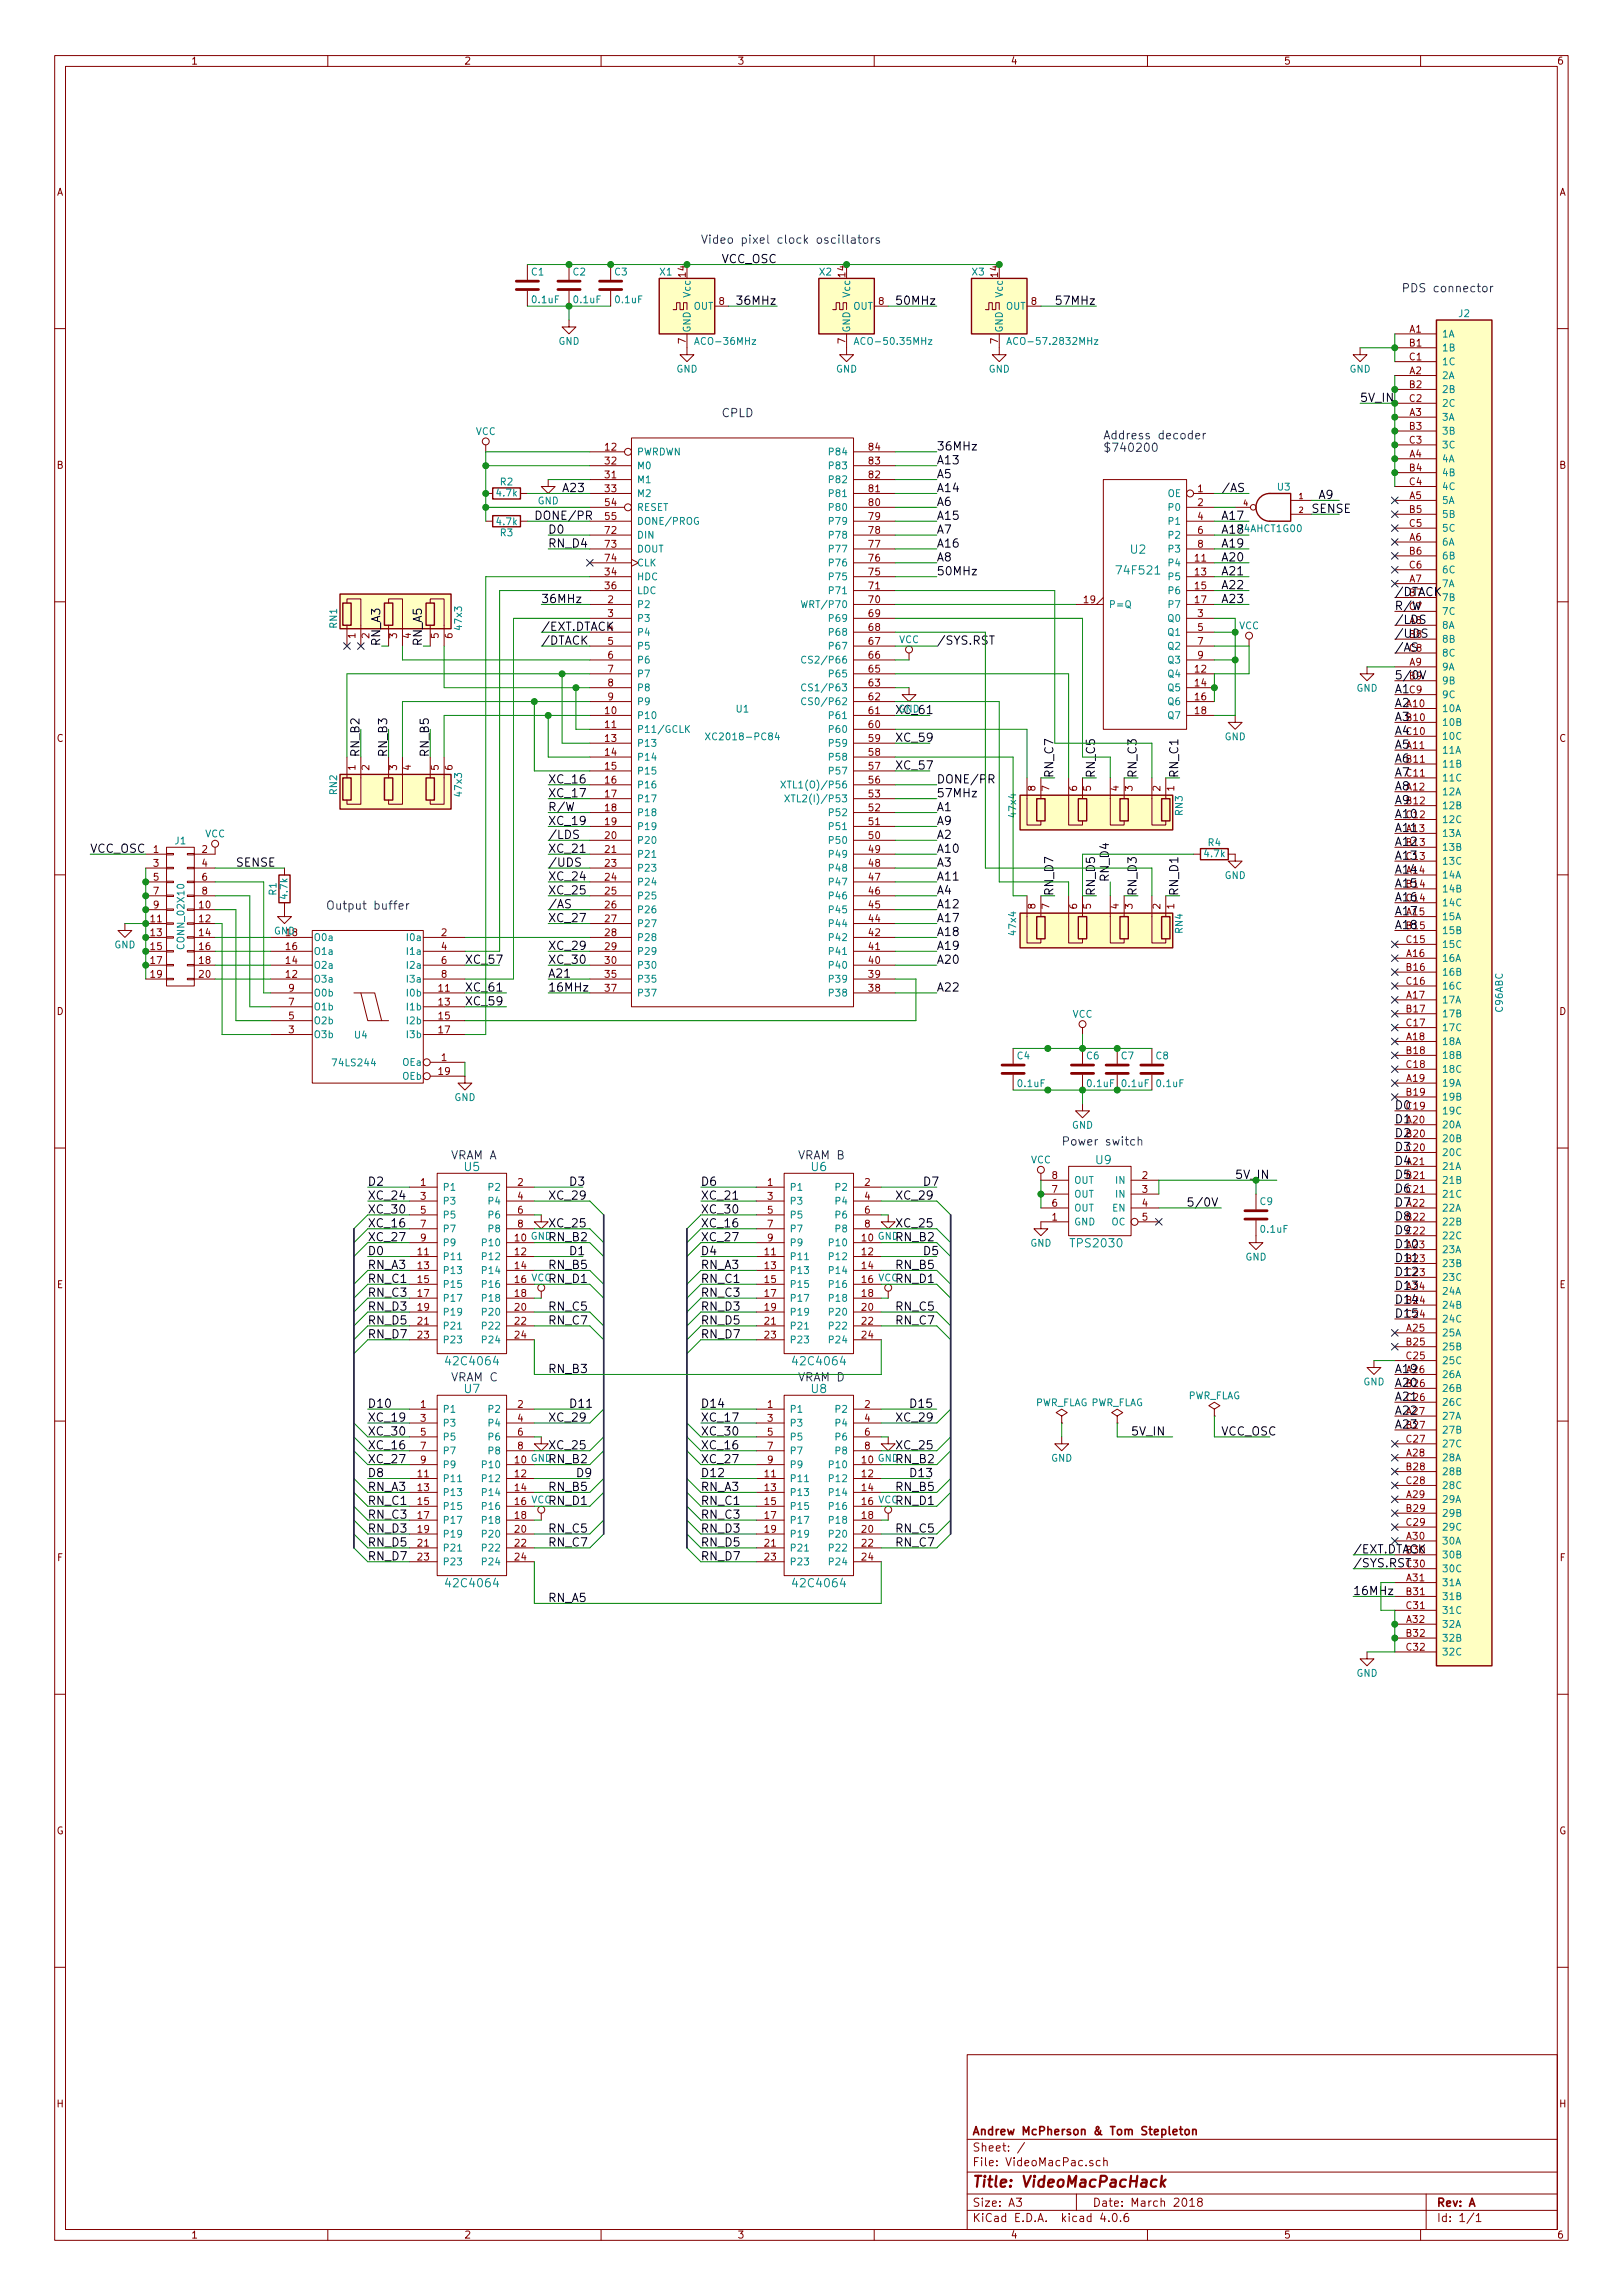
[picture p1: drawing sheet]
<svg xmlns="http://www.w3.org/2000/svg" width="297mm" height="420mm" viewBox="0 0 297 420" stroke-linecap="round" stroke-linejoin="round" font-family="sans-serif">
<defs><g id="words">
<text font-size="2.8" fill="#840000" x="178" y="400.4">Title: VideoMacPacHack</text>
<g font-size="2.1" fill="#0000c2">
<text x="128.3" y="44.6">Video pixel clock oscillators</text>
<text x="256.5" y="53.5">PDS connector</text>
<text x="132.1" y="76.4">CPLD</text>
<text x="201.9" y="80.4">Address decoder</text>
<text x="201.9" y="82.7">$740200</text>
<text x="59.7" y="166.5">Output buffer</text>
<text x="194.3" y="209.7">Power switch</text>
<text x="82.5" y="212.3">VRAM A</text>
<text x="146" y="212.3">VRAM B</text>
<text x="82.5" y="252.9">VRAM C</text>
<text x="146" y="252.9">VRAM D</text>
</g>
<g font-size="2.1">
<text x="132.1" y="48.2">VCC_OSC</text>
<text x="134.6" y="55.8">36MHz</text>
<text x="163.8" y="55.8">50MHz</text>
<text x="193" y="55.8">57MHz</text>
<text x="248.9" y="73.6">5V_IN</text>
<text x="171.4" y="82.5">36MHz</text>
<text x="171.4" y="87.5">A5</text>
<text x="171.4" y="85">A13</text>
<text x="97.8" y="95.2">DONE/PR</text>
<text x="102.9" y="90.1">A23</text>
<text x="171.4" y="95.2">A15</text>
<text x="171.4" y="92.6">A6</text>
<text x="171.4" y="90.1">A14</text>
<text x="223.5" y="90.1">/AS</text>
<text x="223.5" y="95.2">A17</text>
<text x="240" y="93.9">SENSE</text>
<text x="241.3" y="91.4">A9</text>
<text x="100.3" y="97.7">D0</text>
<text x="100.3" y="100.2">RN_D4</text>
<text x="171.4" y="100.2">A16</text>
<text x="171.4" y="97.7">A7</text>
<text x="223.5" y="97.7">A18</text>
<text x="223.5" y="100.2">A19</text>
<text x="171.4" y="105.3">50MHz</text>
<text x="171.4" y="102.8">A8</text>
<text x="223.5" y="102.8">A20</text>
<text x="223.5" y="105.3">A21</text>
<text x="223.5" y="107.9">A22</text>
<text x="99.1" y="110.4">36MHz</text>
<text x="223.5" y="110.4">A23</text>
<text x="255.3" y="111.7">R/W</text>
<text x="255.3" y="109.1">/DTACK</text>
<text x="69.6" y="118.3" transform="rotate(-90 69.6 118.3)">RN_A3</text>
<text x="77.2" y="118.3" transform="rotate(-90 77.2 118.3)">RN_A5</text>
<text x="99.1" y="115.5">/EXT.DTACK</text>
<text x="99.1" y="118">/DTACK</text>
<text x="171.4" y="118">/SYS.RST</text>
<text x="255.3" y="119.3">/AS</text>
<text x="163.8" y="130.7">XC_61</text>
<text x="255.3" y="126.9">A1</text>
<text x="255.3" y="129.5">A2</text>
<text x="255.3" y="132">A3</text>
<text x="163.8" y="135.8">XC_59</text>
<text x="255.3" y="134.5">A4</text>
<text x="255.3" y="137.1">A5</text>
<text x="65.8" y="138.6" transform="rotate(-90 65.8 138.6)">RN_B2</text>
<text x="70.9" y="138.6" transform="rotate(-90 70.9 138.6)">RN_B3</text>
<text x="78.5" y="138.6" transform="rotate(-90 78.5 138.6)">RN_B5</text>
<text x="100.3" y="143.4">XC_16</text>
<text x="163.8" y="140.9">XC_57</text>
<text x="171.4" y="143.4">DONE/PR</text>
<text x="255.3" y="139.6">A6</text>
<text x="255.3" y="142.2">A7</text>
<text x="100.3" y="148.5">R/W</text>
<text x="100.3" y="146">XC_17</text>
<text x="171.4" y="148.5">A1</text>
<text x="171.4" y="146">57MHz</text>
<text x="255.3" y="144.7">A8</text>
<text x="255.3" y="147.2">A9</text>
<text x="255.3" y="149.8">A10</text>
<text x="100.3" y="153.6">/LDS</text>
<text x="100.3" y="151">XC_19</text>
<text x="171.4" y="153.6">A2</text>
<text x="171.4" y="151">A9</text>
<text x="255.3" y="152.3">A11</text>
<text x="255.3" y="154.9">A12</text>
<text x="16.5" y="156.1">VCC_OSC</text>
<text x="43.2" y="158.7">SENSE</text>
<text x="100.3" y="158.7">/UDS</text>
<text x="100.3" y="156.1">XC_21</text>
<text x="100.3" y="161.2">XC_24</text>
<text x="171.4" y="161.2">A11</text>
<text x="171.4" y="158.7">A3</text>
<text x="171.4" y="156.1">A10</text>
<text x="202.9" y="161.5" transform="rotate(-90 202.9 161.5)">RN_D4</text>
<text x="255.3" y="157.4">A13</text>
<text x="255.3" y="159.9">A14</text>
<text x="100.3" y="166.3">/AS</text>
<text x="100.3" y="163.7">XC_25</text>
<text x="171.4" y="166.3">A12</text>
<text x="171.4" y="163.7">A4</text>
<text x="192.8" y="164" transform="rotate(-90 192.8 164)">RN_D7</text>
<text x="200.4" y="164" transform="rotate(-90 200.4 164)">RN_D5</text>
<text x="208" y="164" transform="rotate(-90 208 164)">RN_D3</text>
<text x="215.6" y="164" transform="rotate(-90 215.6 164)">RN_D1</text>
<text x="255.3" y="162.5">A15</text>
<text x="255.3" y="165">A16</text>
<text x="255.3" y="167.6">A17</text>
<text x="100.3" y="168.8">XC_27</text>
<text x="100.3" y="173.9">XC_29</text>
<text x="171.4" y="173.9">A19</text>
<text x="171.4" y="171.4">A18</text>
<text x="171.4" y="168.8">A17</text>
<text x="255.3" y="170.1">A18</text>
<text x="85.1" y="176.4">XC_57</text>
<text x="100.3" y="179">A21</text>
<text x="100.3" y="176.4">XC_30</text>
<text x="171.4" y="176.4">A20</text>
<text x="85.1" y="184.1">XC_59</text>
<text x="85.1" y="181.5">XC_61</text>
<text x="100.3" y="181.5">16MHz</text>
<text x="171.4" y="181.5">A22</text>
<text x="255.3" y="203.1">D0</text>
<text x="255.3" y="205.7">D1</text>
<text x="255.3" y="208.2">D2</text>
<text x="255.3" y="210.7">D3</text>
<text x="67.3" y="219.6">XC_24</text>
<text x="67.3" y="217.1">D2</text>
<text x="100.3" y="219.6">XC_29</text>
<text x="104.1" y="217.1">D3</text>
<text x="128.3" y="219.6">XC_21</text>
<text x="128.3" y="217.1">D6</text>
<text x="163.8" y="219.6">XC_29</text>
<text x="168.9" y="217.1">D7</text>
<text x="217.2" y="220.9">5/0V</text>
<text x="255.3" y="220.9">D7</text>
<text x="67.3" y="224.7">XC_16</text>
<text x="67.3" y="222.2">XC_30</text>
<text x="67.3" y="227.2">XC_27</text>
<text x="100.3" y="224.7">XC_25</text>
<text x="100.3" y="227.2">RN_B2</text>
<text x="128.3" y="224.7">XC_16</text>
<text x="128.3" y="222.2">XC_30</text>
<text x="128.3" y="227.2">XC_27</text>
<text x="163.8" y="224.7">XC_25</text>
<text x="163.8" y="227.2">RN_B2</text>
<text x="255.3" y="226">D9</text>
<text x="67.3" y="229.8">D0</text>
<text x="67.3" y="232.3">RN_A3</text>
<text x="100.3" y="232.3">RN_B5</text>
<text x="104.1" y="229.8">D1</text>
<text x="128.3" y="229.8">D4</text>
<text x="128.3" y="232.3">RN_A3</text>
<text x="163.8" y="232.3">RN_B5</text>
<text x="168.9" y="229.8">D5</text>
<text x="67.3" y="234.9">RN_C1</text>
<text x="67.3" y="237.4">RN_C3</text>
<text x="67.3" y="239.9">RN_D3</text>
<text x="100.3" y="234.9">RN_D1</text>
<text x="100.3" y="239.9">RN_C5</text>
<text x="128.3" y="234.9">RN_C1</text>
<text x="128.3" y="237.4">RN_C3</text>
<text x="128.3" y="239.9">RN_D3</text>
<text x="163.8" y="234.9">RN_D1</text>
<text x="163.8" y="239.9">RN_C5</text>
<text x="67.3" y="242.5">RN_D5</text>
<text x="67.3" y="245">RN_D7</text>
<text x="100.3" y="242.5">RN_C7</text>
<text x="128.3" y="242.5">RN_D5</text>
<text x="128.3" y="245">RN_D7</text>
<text x="163.8" y="242.5">RN_C7</text>
<text x="100.3" y="251.4">RN_B3</text>
<text x="255.3" y="251.4">A19</text>
<text x="67.3" y="257.7">D10</text>
<text x="104.1" y="257.7">D11</text>
<text x="128.3" y="257.7">D14</text>
<text x="166.4" y="257.7">D15</text>
<text x="255.3" y="253.9">A20</text>
<text x="255.3" y="256.5">A21</text>
<text x="67.3" y="262.8">XC_30</text>
<text x="67.3" y="260.3">XC_19</text>
<text x="100.3" y="260.3">XC_29</text>
<text x="128.3" y="262.8">XC_30</text>
<text x="128.3" y="260.3">XC_17</text>
<text x="163.8" y="260.3">XC_29</text>
<text x="207" y="262.8">5V_IN</text>
<text x="223.5" y="262.8">VCC_OSC</text>
<text x="255.3" y="259">A22</text>
<text x="255.3" y="261.5">A23</text>
<text x="67.3" y="265.3">XC_16</text>
<text x="67.3" y="267.9">XC_27</text>
<text x="100.3" y="265.3">XC_25</text>
<text x="100.3" y="267.9">RN_B2</text>
<text x="128.3" y="265.3">XC_16</text>
<text x="128.3" y="267.9">XC_27</text>
<text x="163.8" y="265.3">XC_25</text>
<text x="163.8" y="267.9">RN_B2</text>
<text x="67.3" y="270.4">D8</text>
<text x="67.3" y="273">RN_A3</text>
<text x="67.3" y="275.5">RN_C1</text>
<text x="100.3" y="273">RN_B5</text>
<text x="100.3" y="275.5">RN_D1</text>
<text x="105.4" y="270.4">D9</text>
<text x="128.3" y="270.4">D12</text>
<text x="128.3" y="273">RN_A3</text>
<text x="128.3" y="275.5">RN_C1</text>
<text x="163.8" y="273">RN_B5</text>
<text x="163.8" y="275.5">RN_D1</text>
<text x="166.4" y="270.4">D13</text>
<text x="67.3" y="278">RN_C3</text>
<text x="67.3" y="280.6">RN_D3</text>
<text x="100.3" y="280.6">RN_C5</text>
<text x="128.3" y="278">RN_C3</text>
<text x="128.3" y="280.6">RN_D3</text>
<text x="163.8" y="280.6">RN_C5</text>
<text x="67.3" y="283.1">RN_D5</text>
<text x="67.3" y="285.7">RN_D7</text>
<text x="100.3" y="283.1">RN_C7</text>
<text x="128.3" y="283.1">RN_D5</text>
<text x="128.3" y="285.7">RN_D7</text>
<text x="163.8" y="283.1">RN_C7</text>
<text x="247.6" y="284.4">/EXT.DTACK</text>
<text x="247.6" y="286.9">/SYS.RST</text>
<text x="100.3" y="293.3">RN_A5</text>
<text x="247.6" y="292">16MHz</text>
</g>
<g font-size="2.1" fill="#008484">
<text x="206.9" y="101.4">U2</text>
<text x="204.7" y="105.2">74F521</text>
<text x="85" y="214.4">U5</text>
<text x="148.5" y="214.4">U6</text>
<text x="200.6" y="213.1">U9</text>
<text x="196.2" y="228.4">TPS2030</text>
<text x="82.1" y="250">42C4064</text>
<text x="145.6" y="250">42C4064</text>
<text x="85" y="255">U7</text>
<text x="148.5" y="255">U8</text>
<text x="82.1" y="290.6">42C4064</text>
<text x="145.6" y="290.6">42C4064</text>
</g>
<g font-size="2.1" fill="#008400">
<text x="192.8" y="142.4" transform="rotate(-90 192.8 142.4)">RN_C7</text>
<text x="200.4" y="142.4" transform="rotate(-90 200.4 142.4)">RN_C5</text>
<text x="208" y="142.4" transform="rotate(-90 208 142.4)">RN_C3</text>
<text x="215.6" y="142.4" transform="rotate(-90 215.6 142.4)">RN_C1</text>
<text x="226.1" y="215.8">5V_IN</text>
</g>
<g font-size="2.1" fill="#840000">
<text x="178" y="393.9">Sheet: /</text>
<text x="178" y="390.9">Andrew McPherson &amp; Tom Stepleton</text>
<text x="178" y="396.6">File: VideoMacPac.sch</text>
<text x="178" y="406.8">KiCad E.D.A. kicad 4.0.6</text>
<text x="178" y="404">Size: A3</text>
<text x="200" y="404">Date: March 2018</text>
<text x="263" y="404">Rev: A</text>
<text x="263" y="406.8">Id: 1/1</text>
</g>
<g font-size="1.8" fill="#840000">
<text x="35" y="11.8">1</text>
<text x="85" y="11.8">2</text>
<text x="135" y="11.8">3</text>
<text x="185" y="11.8">4</text>
<text x="235" y="11.8">5</text>
<text x="285" y="11.8">6</text>
<text x="10.4" y="35.8">A</text>
<text x="285.4" y="35.8">A</text>
<text x="125.5" y="50.7" transform="rotate(-90 125.5 50.7)">14</text>
<text x="154.7" y="50.7" transform="rotate(-90 154.7 50.7)">14</text>
<text x="182.6" y="50.7" transform="rotate(-90 182.6 50.7)">14</text>
<text x="131.6" y="55.8">8</text>
<text x="160.8" y="55.8">8</text>
<text x="188.7" y="55.8">8</text>
<text x="125.5" y="62.9" transform="rotate(-90 125.5 62.9)">7</text>
<text x="154.7" y="62.9" transform="rotate(-90 154.7 62.9)">7</text>
<text x="182.6" y="62.9" transform="rotate(-90 182.6 62.9)">7</text>
<text x="258" y="60.9">A1</text>
<text x="258" y="63.4">B1</text>
<text x="258" y="66">C1</text>
<text x="258" y="68.5">A2</text>
<text x="258" y="71">B2</text>
<text x="258" y="73.6">C2</text>
<text x="258" y="76.1">A3</text>
<text x="110.8" y="82.5">12</text>
<text x="159.1" y="82.5">84</text>
<text x="258" y="78.7">B3</text>
<text x="258" y="81.2">C3</text>
<text x="258" y="83.7">A4</text>
<text x="10.4" y="85.8">B</text>
<text x="110.8" y="87.5">31</text>
<text x="110.8" y="85">32</text>
<text x="159.1" y="87.5">82</text>
<text x="159.1" y="85">83</text>
<text x="258" y="86.3">B4</text>
<text x="258" y="88.8">C4</text>
<text x="285.4" y="85.8">B</text>
<text x="110.8" y="90.1">33</text>
<text x="110.8" y="92.6">54</text>
<text x="110.8" y="95.2">55</text>
<text x="159.1" y="92.6">80</text>
<text x="159.1" y="90.1">81</text>
<text x="159.1" y="95.2">79</text>
<text x="219.2" y="90.1">1</text>
<text x="219.2" y="92.6">2</text>
<text x="219.2" y="95.2">4</text>
<text x="258" y="91.4">A5</text>
<text x="258" y="93.9">B5</text>
<text x="110.8" y="97.7">72</text>
<text x="110.8" y="100.2">73</text>
<text x="159.1" y="100.2">77</text>
<text x="159.1" y="97.7">78</text>
<text x="219.2" y="97.7">6</text>
<text x="219.2" y="100.2">8</text>
<text x="258" y="96.4">C5</text>
<text x="258" y="99">A6</text>
<text x="258" y="101.5">B6</text>
<text x="110.8" y="105.3">34</text>
<text x="110.8" y="102.8">74</text>
<text x="110.8" y="107.9">36</text>
<text x="159.1" y="107.9">71</text>
<text x="159.1" y="105.3">75</text>
<text x="159.1" y="102.8">76</text>
<text x="218.7" y="102.8">11</text>
<text x="218.7" y="105.3">13</text>
<text x="218.7" y="107.9">15</text>
<text x="258" y="104.1">C6</text>
<text x="258" y="106.6">A7</text>
<text x="111.3" y="110.4">2</text>
<text x="111.3" y="112.9">3</text>
<text x="159.1" y="110.4">70</text>
<text x="159.1" y="112.9">69</text>
<text x="198.4" y="110.4">19</text>
<text x="218.7" y="110.4">17</text>
<text x="219.2" y="112.9">3</text>
<text x="65" y="116.9" transform="rotate(-90 65 116.9)">1</text>
<text x="67.6" y="116.9" transform="rotate(-90 67.6 116.9)">2</text>
<text x="72.6" y="116.9" transform="rotate(-90 72.6 116.9)">3</text>
<text x="75.2" y="116.9" transform="rotate(-90 75.2 116.9)">4</text>
<text x="80.3" y="116.9" transform="rotate(-90 80.3 116.9)">5</text>
<text x="82.8" y="116.9" transform="rotate(-90 82.8 116.9)">6</text>
<text x="111.3" y="118">5</text>
<text x="159.1" y="118">67</text>
<text x="159.1" y="115.5">68</text>
<text x="219.2" y="115.5">5</text>
<text x="219.2" y="118">7</text>
<text x="111.3" y="120.6">6</text>
<text x="111.3" y="123.1">7</text>
<text x="111.3" y="125.6">8</text>
<text x="159.1" y="125.6">63</text>
<text x="159.1" y="123.1">65</text>
<text x="159.1" y="120.6">66</text>
<text x="218.7" y="123.1">12</text>
<text x="218.7" y="125.6">14</text>
<text x="219.2" y="120.6">9</text>
<text x="258" y="121.8">A9</text>
<text x="110.8" y="130.7">10</text>
<text x="111.3" y="128.2">9</text>
<text x="159.1" y="130.7">61</text>
<text x="159.1" y="128.2">62</text>
<text x="218.7" y="128.2">16</text>
<text x="218.7" y="130.7">18</text>
<text x="257.5" y="129.5">A10</text>
<text x="257.5" y="132">B10</text>
<text x="258" y="126.9">C9</text>
<text x="10.4" y="135.8">C</text>
<text x="110.8" y="133.3">11</text>
<text x="110.8" y="135.8">13</text>
<text x="159.1" y="133.3">60</text>
<text x="159.1" y="135.8">59</text>
<text x="257.5" y="134.5">C10</text>
<text x="257.5" y="137.1">A11</text>
<text x="285.4" y="135.8">C</text>
<text x="65" y="141" transform="rotate(-90 65 141)">1</text>
<text x="67.6" y="141" transform="rotate(-90 67.6 141)">2</text>
<text x="72.6" y="141" transform="rotate(-90 72.6 141)">3</text>
<text x="75.2" y="141" transform="rotate(-90 75.2 141)">4</text>
<text x="80.3" y="141" transform="rotate(-90 80.3 141)">5</text>
<text x="82.8" y="141" transform="rotate(-90 82.8 141)">6</text>
<text x="110.8" y="138.3">14</text>
<text x="110.8" y="140.9">15</text>
<text x="110.8" y="143.4">16</text>
<text x="159.1" y="143.4">56</text>
<text x="159.1" y="140.9">57</text>
<text x="159.1" y="138.3">58</text>
<text x="257.5" y="139.6">B11</text>
<text x="257.5" y="142.2">C11</text>
<text x="110.8" y="146">17</text>
<text x="110.8" y="148.5">18</text>
<text x="159.1" y="148.5">52</text>
<text x="159.1" y="146">53</text>
<text x="189.5" y="144.8" transform="rotate(-90 189.5 144.8)">8</text>
<text x="192" y="144.8" transform="rotate(-90 192 144.8)">7</text>
<text x="197.1" y="144.8" transform="rotate(-90 197.1 144.8)">6</text>
<text x="199.6" y="144.8" transform="rotate(-90 199.6 144.8)">5</text>
<text x="204.7" y="144.8" transform="rotate(-90 204.7 144.8)">4</text>
<text x="207.3" y="144.8" transform="rotate(-90 207.3 144.8)">3</text>
<text x="212.3" y="144.8" transform="rotate(-90 212.3 144.8)">2</text>
<text x="214.9" y="144.8" transform="rotate(-90 214.9 144.8)">1</text>
<text x="257.5" y="144.7">A12</text>
<text x="257.5" y="147.2">B12</text>
<text x="110.8" y="153.6">20</text>
<text x="110.8" y="151">19</text>
<text x="159.1" y="153.6">50</text>
<text x="159.1" y="151">51</text>
<text x="28.1" y="156.1">1</text>
<text x="28.1" y="158.7">3</text>
<text x="28.1" y="161.2">5</text>
<text x="37" y="156.1">2</text>
<text x="37" y="158.7">4</text>
<text x="37" y="161.2">6</text>
<text x="110.8" y="156.1">21</text>
<text x="110.8" y="158.7">23</text>
<text x="110.8" y="161.2">24</text>
<text x="159.1" y="161.2">47</text>
<text x="159.1" y="158.7">48</text>
<text x="159.1" y="156.1">49</text>
<text x="28.1" y="163.7">7</text>
<text x="28.1" y="166.3">9</text>
<text x="36.5" y="166.3">10</text>
<text x="37" y="163.7">8</text>
<text x="110.8" y="163.7">25</text>
<text x="110.8" y="166.3">26</text>
<text x="159.1" y="166.3">45</text>
<text x="159.1" y="163.7">46</text>
<text x="189.5" y="166.4" transform="rotate(-90 189.5 166.4)">8</text>
<text x="192" y="166.4" transform="rotate(-90 192 166.4)">7</text>
<text x="197.1" y="166.4" transform="rotate(-90 197.1 166.4)">6</text>
<text x="199.6" y="166.4" transform="rotate(-90 199.6 166.4)">5</text>
<text x="204.7" y="166.4" transform="rotate(-90 204.7 166.4)">4</text>
<text x="207.3" y="166.4" transform="rotate(-90 207.3 166.4)">3</text>
<text x="212.3" y="166.4" transform="rotate(-90 212.3 166.4)">2</text>
<text x="214.9" y="166.4" transform="rotate(-90 214.9 166.4)">1</text>
<text x="27.6" y="168.8">11</text>
<text x="27.6" y="171.4">13</text>
<text x="27.6" y="173.9">15</text>
<text x="36.5" y="168.8">12</text>
<text x="36.5" y="171.4">14</text>
<text x="36.5" y="173.9">16</text>
<text x="52.4" y="173.9">16</text>
<text x="80.8" y="171.4">2</text>
<text x="80.8" y="173.9">4</text>
<text x="110.8" y="168.8">27</text>
<text x="110.8" y="171.4">28</text>
<text x="110.8" y="173.9">29</text>
<text x="159.1" y="173.9">41</text>
<text x="159.1" y="171.4">42</text>
<text x="159.1" y="168.8">44</text>
<text x="257.5" y="172.6">C15</text>
<text x="27.6" y="176.4">17</text>
<text x="27.6" y="179">19</text>
<text x="36.5" y="179">20</text>
<text x="36.5" y="176.4">18</text>
<text x="52.4" y="179">12</text>
<text x="52.4" y="176.4">14</text>
<text x="80.8" y="176.4">6</text>
<text x="80.8" y="179">8</text>
<text x="110.8" y="176.4">30</text>
<text x="110.8" y="179">35</text>
<text x="159.1" y="176.4">40</text>
<text x="159.1" y="179">39</text>
<text x="257.5" y="175.2">A16</text>
<text x="257.5" y="177.7">B16</text>
<text x="10.4" y="185.8">D</text>
<text x="52.9" y="184.1">7</text>
<text x="52.9" y="181.5">9</text>
<text x="80.3" y="181.5">11</text>
<text x="80.3" y="184.1">13</text>
<text x="110.8" y="181.5">37</text>
<text x="159.1" y="181.5">38</text>
<text x="257.5" y="180.3">C16</text>
<text x="257.5" y="182.8">A17</text>
<text x="257.5" y="185.3">B17</text>
<text x="285.4" y="185.8">D</text>
<text x="52.9" y="189.1">3</text>
<text x="52.9" y="186.6">5</text>
<text x="80.3" y="186.6">15</text>
<text x="80.3" y="189.1">17</text>
<text x="257.5" y="187.9">C17</text>
<text x="257.5" y="190.4">A18</text>
<text x="80.3" y="196.8">19</text>
<text x="80.8" y="194.2">1</text>
<text x="257.5" y="193">B18</text>
<text x="257.5" y="195.5">C18</text>
<text x="257.5" y="198">A19</text>
<text x="257.5" y="200.6">B19</text>
<text x="257.5" y="203.1">C19</text>
<text x="257.5" y="205.7">A20</text>
<text x="257.5" y="208.2">B20</text>
<text x="192.6" y="215.8">8</text>
<text x="209.1" y="215.8">2</text>
<text x="257.5" y="210.7">C20</text>
<text x="77" y="217.1">1</text>
<text x="77" y="219.6">3</text>
<text x="94.8" y="217.1">2</text>
<text x="94.8" y="219.6">4</text>
<text x="140.5" y="217.1">1</text>
<text x="140.5" y="219.6">3</text>
<text x="158.3" y="217.1">2</text>
<text x="158.3" y="219.6">4</text>
<text x="192.6" y="220.9">6</text>
<text x="192.6" y="218.4">7</text>
<text x="209.1" y="218.4">3</text>
<text x="209.1" y="220.9">4</text>
<text x="257.5" y="220.9">A22</text>
<text x="77" y="222.2">5</text>
<text x="77" y="224.7">7</text>
<text x="77" y="227.2">9</text>
<text x="94.8" y="222.2">6</text>
<text x="94.8" y="224.7">8</text>
<text x="140.5" y="222.2">5</text>
<text x="140.5" y="224.7">7</text>
<text x="140.5" y="227.2">9</text>
<text x="158.3" y="222.2">6</text>
<text x="158.3" y="224.7">8</text>
<text x="192.6" y="223.4">1</text>
<text x="209.1" y="223.4">5</text>
<text x="257.5" y="226">C22</text>
<text x="76.5" y="229.8">11</text>
<text x="76.5" y="232.3">13</text>
<text x="94.3" y="229.8">12</text>
<text x="94.3" y="232.3">14</text>
<text x="140" y="229.8">11</text>
<text x="140" y="232.3">13</text>
<text x="157.8" y="229.8">12</text>
<text x="157.8" y="232.3">14</text>
<text x="10.4" y="235.8">E</text>
<text x="76.5" y="234.9">15</text>
<text x="76.5" y="237.4">17</text>
<text x="76.5" y="239.9">19</text>
<text x="94.3" y="239.9">20</text>
<text x="94.3" y="237.4">18</text>
<text x="140" y="234.9">15</text>
<text x="140" y="237.4">17</text>
<text x="140" y="239.9">19</text>
<text x="157.8" y="239.9">20</text>
<text x="157.8" y="237.4">18</text>
<text x="285.4" y="235.8">E</text>
<text x="76.5" y="242.5">21</text>
<text x="76.5" y="245">23</text>
<text x="94.3" y="242.5">22</text>
<text x="94.3" y="245">24</text>
<text x="140" y="242.5">21</text>
<text x="140" y="245">23</text>
<text x="157.8" y="242.5">22</text>
<text x="157.8" y="245">24</text>
<text x="257.5" y="243.8">A25</text>
<text x="257.5" y="246.3">B25</text>
<text x="257.5" y="248.8">C25</text>
<text x="77" y="257.7">1</text>
<text x="94.8" y="257.7">2</text>
<text x="140.5" y="257.7">1</text>
<text x="158.3" y="257.7">2</text>
<text x="77" y="260.3">3</text>
<text x="77" y="262.8">5</text>
<text x="94.8" y="260.3">4</text>
<text x="94.8" y="262.8">6</text>
<text x="140.5" y="260.3">3</text>
<text x="140.5" y="262.8">5</text>
<text x="158.3" y="260.3">4</text>
<text x="158.3" y="262.8">6</text>
<text x="77" y="265.3">7</text>
<text x="77" y="267.9">9</text>
<text x="94.8" y="265.3">8</text>
<text x="140.5" y="265.3">7</text>
<text x="140.5" y="267.9">9</text>
<text x="158.3" y="265.3">8</text>
<text x="257.5" y="264.1">C27</text>
<text x="257.5" y="266.6">A28</text>
<text x="257.5" y="269.2">B28</text>
<text x="76.5" y="270.4">11</text>
<text x="76.5" y="273">13</text>
<text x="76.5" y="275.5">15</text>
<text x="94.3" y="270.4">12</text>
<text x="94.3" y="273">14</text>
<text x="140" y="270.4">11</text>
<text x="140" y="273">13</text>
<text x="140" y="275.5">15</text>
<text x="157.8" y="270.4">12</text>
<text x="157.8" y="273">14</text>
<text x="257.5" y="271.7">C28</text>
<text x="257.5" y="274.2">A29</text>
<text x="76.5" y="278">17</text>
<text x="76.5" y="280.6">19</text>
<text x="94.3" y="280.6">20</text>
<text x="94.3" y="278">18</text>
<text x="140" y="278">17</text>
<text x="140" y="280.6">19</text>
<text x="157.8" y="280.6">20</text>
<text x="157.8" y="278">18</text>
<text x="257.5" y="281.9">A30</text>
<text x="257.5" y="276.8">B29</text>
<text x="257.5" y="279.3">C29</text>
<text x="10.5" y="285.8">F</text>
<text x="76.5" y="283.1">21</text>
<text x="76.5" y="285.7">23</text>
<text x="94.3" y="283.1">22</text>
<text x="94.3" y="285.7">24</text>
<text x="140" y="283.1">21</text>
<text x="140" y="285.7">23</text>
<text x="157.8" y="283.1">22</text>
<text x="157.8" y="285.7">24</text>
<text x="285.5" y="285.8">F</text>
<text x="257.5" y="289.5">A31</text>
<text x="257.5" y="292">B31</text>
<text x="257.5" y="294.6">C31</text>
<text x="257.5" y="297.1">A32</text>
<text x="257.5" y="299.6">B32</text>
<text x="257.5" y="302.2">C32</text>
<text x="10.3" y="335.8">G</text>
<text x="285.3" y="335.8">G</text>
<text x="10.4" y="385.8">H</text>
<text x="285.4" y="385.8">H</text>
<text x="35" y="409.8">1</text>
<text x="85" y="409.8">2</text>
<text x="135" y="409.8">3</text>
<text x="185" y="409.8">4</text>
<text x="235" y="409.8">5</text>
<text x="285" y="409.8">6</text>
</g>
<g font-size="1.8" fill="#008484">
<text x="97.3" y="50.4">C1</text>
<text x="104.9" y="50.4">C2</text>
<text x="112.5" y="50.4">C3</text>
<text x="120.8" y="50.4">X1</text>
<text x="150" y="50.4">X2</text>
<text x="178" y="50.4">X3</text>
<text x="97.5" y="55.5">0.1uF</text>
<text x="105.1" y="55.5">0.1uF</text>
<text x="112.7" y="55.5">0.1uF</text>
<text x="126.4" y="54.4" transform="rotate(-90 126.4 54.4)">Vcc</text>
<text x="126.8" y="56.7">OUT</text>
<text x="155.6" y="54.4" transform="rotate(-90 155.6 54.4)">Vcc</text>
<text x="156" y="56.7">OUT</text>
<text x="183.5" y="54.4" transform="rotate(-90 183.5 54.4)">Vcc</text>
<text x="184" y="56.7">OUT</text>
<text x="267" y="58">J2</text>
<text x="102.2" y="63.1">GND</text>
<text x="126.4" y="60.9" transform="rotate(-90 126.4 60.9)">GND</text>
<text x="127.7" y="63.1">ACO-36MHz</text>
<text x="155.6" y="60.9" transform="rotate(-90 155.6 60.9)">GND</text>
<text x="157.2" y="63.1">ACO-50.35MHz</text>
<text x="183.5" y="60.9" transform="rotate(-90 183.5 60.9)">GND</text>
<text x="185.4" y="63.1">ACO-57.2832MHz</text>
<text x="263.9" y="61.8">1A</text>
<text x="263.9" y="64.3">1B</text>
<text x="123.8" y="68.2">GND</text>
<text x="153" y="68.2">GND</text>
<text x="180.9" y="68.2">GND</text>
<text x="247" y="68.2">GND</text>
<text x="263.9" y="66.8">1C</text>
<text x="263.9" y="69.4">2A</text>
<text x="263.9" y="71.9">2B</text>
<text x="263.9" y="74.5">2C</text>
<text x="263.9" y="77">3A</text>
<text x="87" y="79.6">VCC</text>
<text x="116.6" y="83.4">PWRDWN</text>
<text x="152" y="83.4">P84</text>
<text x="263.9" y="79.5">3B</text>
<text x="263.9" y="82.1">3C</text>
<text x="91.6" y="88.8">R2</text>
<text x="116.6" y="88.4">M1</text>
<text x="116.6" y="85.9">M0</text>
<text x="152" y="88.4">P82</text>
<text x="152" y="85.9">P83</text>
<text x="233.8" y="89.8">U3</text>
<text x="263.9" y="84.6">4A</text>
<text x="263.9" y="87.2">4B</text>
<text x="263.9" y="89.7">4C</text>
<text x="91" y="90.9">4.7k</text>
<text x="98.4" y="92.3">GND</text>
<text x="116.6" y="91">M2</text>
<text x="116.6" y="93.5">RESET</text>
<text x="152" y="93.5">P80</text>
<text x="152" y="91">P81</text>
<text x="213.6" y="91">OE</text>
<text x="214" y="93.5">P0</text>
<text x="263.9" y="92.2">5A</text>
<text x="263.9" y="94.8">5B</text>
<text x="91" y="96.1">4.7k</text>
<text x="91.6" y="98.2">R3</text>
<text x="116.6" y="98.6">DIN</text>
<text x="116.6" y="101.1">DOUT</text>
<text x="116.6" y="96.1">DONE/PROG</text>
<text x="152" y="101.1">P77</text>
<text x="152" y="98.6">P78</text>
<text x="152" y="96.1">P79</text>
<text x="214" y="96.1">P1</text>
<text x="214" y="98.6">P2</text>
<text x="214" y="101.1">P3</text>
<text x="226.8" y="97.4">74AHCT1G00</text>
<text x="263.9" y="97.3">5C</text>
<text x="263.9" y="99.9">6A</text>
<text x="116.6" y="106.2">HDC</text>
<text x="116.6" y="103.7">CLK</text>
<text x="152" y="106.2">P75</text>
<text x="152" y="103.7">P76</text>
<text x="214" y="103.7">P4</text>
<text x="214" y="106.2">P5</text>
<text x="263.9" y="102.4">6B</text>
<text x="263.9" y="104.9">6C</text>
<text x="263.9" y="107.5">7A</text>
<text x="116.6" y="111.3">P2</text>
<text x="116.6" y="113.8">P3</text>
<text x="116.6" y="108.8">LDC</text>
<text x="147.5" y="111.3">WRT/P70</text>
<text x="152" y="108.8">P71</text>
<text x="152" y="113.8">P69</text>
<text x="202.9" y="111.3">P=Q</text>
<text x="213.8" y="113.8">Q0</text>
<text x="214" y="108.8">P6</text>
<text x="214" y="111.3">P7</text>
<text x="263.9" y="110">7B</text>
<text x="263.9" y="112.6">7C</text>
<text x="61.7" y="115" transform="rotate(-90 61.7 115)">RN1</text>
<text x="84.5" y="115.2" transform="rotate(-90 84.5 115.2)">47x3</text>
<text x="116.6" y="116.4">P4</text>
<text x="116.6" y="118.9">P5</text>
<text x="152" y="118.9">P67</text>
<text x="152" y="116.4">P68</text>
<text x="164.5" y="117.7">VCC</text>
<text x="213.8" y="116.4">Q1</text>
<text x="213.8" y="118.9">Q2</text>
<text x="226.7" y="115.2">VCC</text>
<text x="263.9" y="115.1">8A</text>
<text x="263.9" y="117.6">8B</text>
<text x="116.6" y="121.5">P6</text>
<text x="116.6" y="124">P7</text>
<text x="148.1" y="121.5">CS2/P66</text>
<text x="152" y="124">P65</text>
<text x="213.8" y="121.5">Q3</text>
<text x="213.8" y="124">Q4</text>
<text x="263.9" y="120.2">8C</text>
<text x="263.9" y="122.7">9A</text>
<text x="263.9" y="125.3">9B</text>
<text x="116.6" y="126.5">P8</text>
<text x="116.6" y="129.1">P9</text>
<text x="116.6" y="131.6">P10</text>
<text x="134.8" y="130.4">U1</text>
<text x="148.1" y="129.1">CS0/P62</text>
<text x="148.1" y="126.5">CS1/P63</text>
<text x="152" y="131.6">P61</text>
<text x="164.4" y="130.4">GND</text>
<text x="213.8" y="126.5">Q5</text>
<text x="213.8" y="129.1">Q6</text>
<text x="213.8" y="131.6">Q7</text>
<text x="248.2" y="126.6">GND</text>
<text x="263.9" y="127.8">9C</text>
<text x="263.9" y="130.3">10A</text>
<text x="116.6" y="134.2">P11/GCLK</text>
<text x="116.6" y="136.7">P13</text>
<text x="130.2" y="135.5">XC2018-PC84</text>
<text x="152" y="134.2">P60</text>
<text x="152" y="136.7">P59</text>
<text x="224.1" y="135.5">GND</text>
<text x="263.9" y="132.9">10B</text>
<text x="263.9" y="135.4">10C</text>
<text x="263.9" y="138">11A</text>
<text x="116.6" y="139.2">P14</text>
<text x="116.6" y="141.8">P15</text>
<text x="152" y="141.8">P57</text>
<text x="152" y="139.2">P58</text>
<text x="263.9" y="140.5">11B</text>
<text x="263.9" y="143">11C</text>
<text x="61.7" y="145.4" transform="rotate(-90 61.7 145.4)">RN2</text>
<text x="84.5" y="145.6" transform="rotate(-90 84.5 145.6)">47x3</text>
<text x="116.6" y="144.3">P16</text>
<text x="116.6" y="146.9">P17</text>
<text x="116.6" y="149.4">P18</text>
<text x="144.7" y="144.3">XTL1(O)/P56</text>
<text x="145.6" y="146.9">XTL2(I)/P53</text>
<text x="152" y="149.4">P52</text>
<text x="186" y="149.4" transform="rotate(-90 186 149.4)">47x4</text>
<text x="216.4" y="149.2" transform="rotate(-90 216.4 149.2)">RN3</text>
<text x="263.9" y="145.6">12A</text>
<text x="263.9" y="148.1">12B</text>
<text x="32.1" y="154.6">J1</text>
<text x="37.5" y="153.3">VCC</text>
<text x="116.6" y="154.5">P20</text>
<text x="116.6" y="151.9">P19</text>
<text x="152" y="154.5">P50</text>
<text x="152" y="151.9">P51</text>
<text x="221.1" y="154.9">R4</text>
<text x="263.9" y="150.7">12C</text>
<text x="263.9" y="153.2">13A</text>
<text x="263.9" y="155.7">13B</text>
<text x="116.6" y="157">P21</text>
<text x="116.6" y="159.6">P23</text>
<text x="152" y="159.6">P48</text>
<text x="152" y="157">P49</text>
<text x="220.5" y="156.9">4.7k</text>
<text x="224.1" y="160.9">GND</text>
<text x="263.9" y="158.3">13C</text>
<text x="263.9" y="160.8">14A</text>
<text x="50.6" y="163.8" transform="rotate(-90 50.6 163.8)">R1</text>
<text x="52.6" y="164.5" transform="rotate(-90 52.6 164.5)">4.7k</text>
<text x="116.6" y="162.1">P24</text>
<text x="116.6" y="164.6">P25</text>
<text x="116.6" y="167.2">P26</text>
<text x="152" y="167.2">P45</text>
<text x="152" y="164.6">P46</text>
<text x="152" y="162.1">P47</text>
<text x="263.9" y="163.4">14B</text>
<text x="263.9" y="165.9">14C</text>
<text x="20.9" y="173.6">GND</text>
<text x="33.7" y="173.4" transform="rotate(-90 33.7 173.4)">CONN_02X10</text>
<text x="50.1" y="171.1">GND</text>
<text x="52.4" y="171.4">18</text>
<text x="57.4" y="172.3">O0a</text>
<text x="74.8" y="172.3">I0a</text>
<text x="116.6" y="169.7">P27</text>
<text x="116.6" y="172.3">P28</text>
<text x="152" y="172.3">P42</text>
<text x="152" y="169.7">P44</text>
<text x="186" y="171" transform="rotate(-90 186 171)">47x4</text>
<text x="216.4" y="170.8" transform="rotate(-90 216.4 170.8)">RN4</text>
<text x="263.9" y="168.4">15A</text>
<text x="263.9" y="171">15B</text>
<text x="263.9" y="173.5">15C</text>
<text x="57.4" y="179.9">O3a</text>
<text x="57.4" y="177.3">O2a</text>
<text x="57.4" y="174.8">O1a</text>
<text x="74.8" y="174.8">I1a</text>
<text x="74.8" y="177.3">I2a</text>
<text x="74.8" y="179.9">I3a</text>
<text x="116.6" y="177.3">P30</text>
<text x="116.6" y="179.9">P35</text>
<text x="116.6" y="174.8">P29</text>
<text x="152" y="177.3">P40</text>
<text x="152" y="174.8">P41</text>
<text x="152" y="179.9">P39</text>
<text x="263.9" y="176.1">16A</text>
<text x="263.9" y="178.6">16B</text>
<text x="57.4" y="185">O1b</text>
<text x="57.4" y="182.4">O0b</text>
<text x="74.7" y="182.4">I0b</text>
<text x="74.7" y="185">I1b</text>
<text x="116.6" y="182.4">P37</text>
<text x="152" y="182.4">P38</text>
<text x="263.9" y="181.1">16C</text>
<text x="263.9" y="183.7">17A</text>
<text x="275" y="185.3" transform="rotate(-90 275 185.3)">C96ABC</text>
<text x="57.4" y="190">O3b</text>
<text x="57.4" y="187.5">O2b</text>
<text x="64.9" y="190.1">U4</text>
<text x="74.7" y="187.5">I2b</text>
<text x="74.7" y="190">I3b</text>
<text x="196.3" y="186.3">VCC</text>
<text x="263.9" y="186.2">17B</text>
<text x="263.9" y="188.8">17C</text>
<text x="263.9" y="191.3">18A</text>
<text x="61.2" y="195.2">74LS244</text>
<text x="73.6" y="197.7">OEb</text>
<text x="73.7" y="195.1">OEa</text>
<text x="186.2" y="193.9">C4</text>
<text x="198.9" y="193.9">C6</text>
<text x="205.2" y="193.9">C7</text>
<text x="211.6" y="193.9">C8</text>
<text x="263.9" y="193.8">18B</text>
<text x="263.9" y="196.4">18C</text>
<text x="83.1" y="201.5">GND</text>
<text x="186.4" y="199">0.1uF</text>
<text x="199.1" y="199">0.1uF</text>
<text x="205.4" y="199">0.1uF</text>
<text x="211.8" y="199">0.1uF</text>
<text x="263.9" y="198.9">19A</text>
<text x="263.9" y="201.5">19B</text>
<text x="196.2" y="206.6">GND</text>
<text x="263.9" y="206.5">20A</text>
<text x="263.9" y="209.1">20B</text>
<text x="263.9" y="204">19C</text>
<text x="188.6" y="213">VCC</text>
<text x="263.9" y="211.6">20C</text>
<text x="263.9" y="214.2">21A</text>
<text x="81" y="218">P1</text>
<text x="81" y="220.5">P3</text>
<text x="89.5" y="218">P2</text>
<text x="89.5" y="220.5">P4</text>
<text x="144.5" y="218">P1</text>
<text x="144.5" y="220.5">P3</text>
<text x="153" y="218">P2</text>
<text x="153" y="220.5">P4</text>
<text x="196.6" y="221.8">OUT</text>
<text x="196.6" y="219.2">OUT</text>
<text x="196.6" y="216.7">OUT</text>
<text x="203.5" y="221.8">EN</text>
<text x="204.2" y="216.7">IN</text>
<text x="204.2" y="219.2">IN</text>
<text x="230.6" y="220.6">C9</text>
<text x="263.9" y="216.7">21B</text>
<text x="263.9" y="219.2">21C</text>
<text x="263.9" y="221.8">22A</text>
<text x="81" y="223.1">P5</text>
<text x="81" y="225.6">P7</text>
<text x="89.5" y="223.1">P6</text>
<text x="89.5" y="225.6">P8</text>
<text x="94.3" y="227.2">10 GND</text>
<text x="144.5" y="223.1">P5</text>
<text x="144.5" y="225.6">P7</text>
<text x="153" y="223.1">P6</text>
<text x="153" y="225.6">P8</text>
<text x="157.8" y="227.2">10 GND</text>
<text x="196.6" y="224.3">GND</text>
<text x="203.4" y="224.3">OC</text>
<text x="230.8" y="225.7">0.1uF</text>
<text x="263.9" y="224.3">22B</text>
<text x="263.9" y="226.9">22C</text>
<text x="81" y="228.1">P9</text>
<text x="81" y="230.7">P11</text>
<text x="81" y="233.2">P13</text>
<text x="88.5" y="228.1">P10</text>
<text x="88.5" y="230.7">P12</text>
<text x="88.5" y="233.2">P14</text>
<text x="144.5" y="228.1">P9</text>
<text x="144.5" y="230.7">P11</text>
<text x="144.5" y="233.2">P13</text>
<text x="152" y="228.1">P10</text>
<text x="152" y="230.7">P12</text>
<text x="152" y="233.2">P14</text>
<text x="188.5" y="228.2">GND</text>
<text x="227.9" y="230.8">GND</text>
<text x="263.9" y="229.4">23A</text>
<text x="263.9" y="231.9">23B</text>
<text x="81" y="235.8">P15</text>
<text x="81" y="238.3">P17</text>
<text x="88.5" y="235.8">P16</text>
<text x="88.5" y="238.3">P18</text>
<text x="94.3" y="234.9">16 VCC</text>
<text x="144.5" y="235.8">P15</text>
<text x="144.5" y="238.3">P17</text>
<text x="152" y="235.8">P16</text>
<text x="152" y="238.3">P18</text>
<text x="157.8" y="234.9">16 VCC</text>
<text x="263.9" y="234.5">23C</text>
<text x="263.9" y="237">24A</text>
<text x="263.9" y="239.6">24B</text>
<text x="81" y="243.4">P21</text>
<text x="81" y="245.9">P23</text>
<text x="81" y="240.8">P19</text>
<text x="88.5" y="240.8">P20</text>
<text x="88.5" y="243.4">P22</text>
<text x="88.5" y="245.9">P24</text>
<text x="144.5" y="243.4">P21</text>
<text x="144.5" y="245.9">P23</text>
<text x="144.5" y="240.8">P19</text>
<text x="152" y="240.8">P20</text>
<text x="152" y="243.4">P22</text>
<text x="152" y="245.9">P24</text>
<text x="263.9" y="242.1">24C</text>
<text x="263.9" y="244.6">25A</text>
<text x="263.9" y="247.2">25B</text>
<text x="263.9" y="249.7">25C</text>
<text x="189.4" y="257.4">PWR_FLAG PWR_FLAG</text>
<text x="217.3" y="256.2">PWR_FLAG</text>
<text x="249.5" y="253.6">GND</text>
<text x="263.9" y="252.3">26A</text>
<text x="263.9" y="254.8">26B</text>
<text x="263.9" y="257.3">26C</text>
<text x="81" y="258.6">P1</text>
<text x="81" y="261.2">P3</text>
<text x="81" y="263.7">P5</text>
<text x="89.5" y="258.6">P2</text>
<text x="89.5" y="261.2">P4</text>
<text x="89.5" y="263.7">P6</text>
<text x="144.5" y="258.6">P1</text>
<text x="144.5" y="261.2">P3</text>
<text x="144.5" y="263.7">P5</text>
<text x="153" y="258.6">P2</text>
<text x="153" y="261.2">P4</text>
<text x="153" y="263.7">P6</text>
<text x="263.9" y="259.9">27A</text>
<text x="263.9" y="262.4">27B</text>
<text x="81" y="266.2">P7</text>
<text x="81" y="268.8">P9</text>
<text x="88.5" y="268.8">P10</text>
<text x="89.5" y="266.2">P8</text>
<text x="94.3" y="267.9">10 GND</text>
<text x="144.5" y="266.2">P7</text>
<text x="144.5" y="268.8">P9</text>
<text x="152" y="268.8">P10</text>
<text x="153" y="266.2">P8</text>
<text x="157.8" y="267.9">10 GND</text>
<text x="192.4" y="267.6">GND</text>
<text x="263.9" y="265">27C</text>
<text x="263.9" y="267.5">28A</text>
<text x="81" y="271.3">P11</text>
<text x="81" y="273.9">P13</text>
<text x="88.5" y="271.3">P12</text>
<text x="88.5" y="273.9">P14</text>
<text x="94.3" y="275.5">16 VCC</text>
<text x="144.5" y="271.3">P11</text>
<text x="144.5" y="273.9">P13</text>
<text x="152" y="271.3">P12</text>
<text x="152" y="273.9">P14</text>
<text x="157.8" y="275.5">16 VCC</text>
<text x="263.9" y="270">28B</text>
<text x="263.9" y="272.6">28C</text>
<text x="263.9" y="275.1">29A</text>
<text x="81" y="276.4">P15</text>
<text x="81" y="278.9">P17</text>
<text x="81" y="281.5">P19</text>
<text x="88.5" y="281.5">P20</text>
<text x="88.5" y="276.4">P16</text>
<text x="88.5" y="278.9">P18</text>
<text x="144.5" y="276.4">P15</text>
<text x="144.5" y="278.9">P17</text>
<text x="144.5" y="281.5">P19</text>
<text x="152" y="281.5">P20</text>
<text x="152" y="276.4">P16</text>
<text x="152" y="278.9">P18</text>
<text x="263.9" y="277.7">29B</text>
<text x="263.9" y="280.2">29C</text>
<text x="81" y="284">P21</text>
<text x="81" y="286.6">P23</text>
<text x="88.5" y="284">P22</text>
<text x="88.5" y="286.6">P24</text>
<text x="144.5" y="284">P21</text>
<text x="144.5" y="286.6">P23</text>
<text x="152" y="284">P22</text>
<text x="152" y="286.6">P24</text>
<text x="263.9" y="282.7">30A</text>
<text x="263.9" y="285.3">30B</text>
<text x="263.9" y="287.8">30C</text>
<text x="263.9" y="290.4">31A</text>
<text x="263.9" y="292.9">31B</text>
<text x="263.9" y="295.4">31C</text>
<text x="263.9" y="298">32A</text>
<text x="263.9" y="300.5">32B</text>
<text x="263.9" y="303.1">32C</text>
<text x="248.2" y="307">GND</text>
</g>
<g font-size="1.8">
<text x="258" y="109.1">B7</text>
<text x="258" y="111.7">C7</text>
<text x="111.3" y="115.5">4</text>
<text x="258" y="114.2">A8</text>
<text x="258" y="116.8">B8</text>
<text x="258" y="119.3">C8</text>
<text x="258" y="124.4">B9</text>
<text x="257.5" y="149.8">C12</text>
<text x="257.5" y="152.3">A13</text>
<text x="257.5" y="154.9">B13</text>
<text x="257.5" y="157.4">C13</text>
<text x="257.5" y="159.9">A14</text>
<text x="257.5" y="162.5">B14</text>
<text x="257.5" y="165">C14</text>
<text x="257.5" y="167.6">A15</text>
<text x="257.5" y="170.1">B15</text>
<text x="257.5" y="213.3">A21</text>
<text x="257.5" y="215.8">B21</text>
<text x="257.5" y="218.4">C21</text>
<text x="257.5" y="223.4">B22</text>
<text x="257.5" y="228.5">A23</text>
<text x="257.5" y="231.1">B23</text>
<text x="257.5" y="233.6">C23</text>
<text x="257.5" y="236.1">A24</text>
<text x="257.5" y="238.7">B24</text>
<text x="257.5" y="241.2">C24</text>
<text x="257.5" y="251.4">A26</text>
<text x="257.5" y="253.9">B26</text>
<text x="257.5" y="256.5">C26</text>
<text x="257.5" y="259">A27</text>
<text x="257.5" y="261.5">B27</text>
<text x="257.5" y="284.4">B30</text>
<text x="257.5" y="286.9">C30</text>
</g>
<g font-size="1.4" fill="#840000">
<text x="227.6" y="92.6">4</text>
<text x="237.7" y="91.4">1</text>
<text x="237.7" y="93.9">2</text>
</g>
</g></defs>
<g fill="none" stroke="#840000" stroke-width=".18">
<path d="M10 10.2h277v400h-277zM12 12.2h273v396h-273zM60 10.2v2M110 10.2v2M160 10.2v2M210 10.2v2M260 10.2v2M96.5 48.4v2.8M96.5 53.3v2.7M104.1 58.6v1.3h1.3l-1.3 1.2-1.2-1.2h1.2M104.1 48.4v2.8M104.1 53.3v2.7"/>
<path d="M111.8 48.4v2.8M111.8 53.3v2.7M123.2 56.7h.6v-1.3h.7v1.3h.6v-1.3h.6v1.3M130.8 56h2.5M152.4 56.7h.6v-1.3h.7v1.3h.6v-1.3h.6v1.3M160 56h2.6M180.3 56.7h.7v-1.3h.6v1.3h.6v-1.3h.7v1.3M188 56h2.5M10 60.2h2M125.7 61.1v3.8h1.3l-1.3 1.3-1.2-1.3h1.2M154.9 61.1v3.8h1.3l-1.3 1.3-1.2-1.3h1.2M182.9 61.1v3.8h1.2l-1.2 1.3-1.3-1.3h1.3"/>
<path d="M248.9 63.7v1.2h1.3l-1.3 1.3-1.3-1.3h1.3M255.3 61.1h7.6M255.3 63.7h7.6M255.3 66.2h7.6M255.3 68.7h7.6M255.3 71.3h7.6M255.3 73.8h7.6M255.3 76.4h7.6M255.3 78.9h7.6M285 60.2h2M88.9 90.3h1.3M88.9 95.4h1.3"/>
<path d="M88.9 81.4v1.3M95.2 90.3h1.3M95.2 95.4h1.3M100.3 87.8v1.3h1.3l-1.3 1.2-1.2-1.2h1.2M107.9 92.9h6.4M107.9 87.8h7.7M107.9 90.3h7.7M107.9 82.7h6.4M107.9 85.3h7.7M107.9 98h7.7M107.9 95.4h7.7M115.6 80.2h40.6v104.1h-40.6z"/>
<path d="M156.2 92.9h7.6M156.2 87.8h7.6M156.2 90.3h7.6M156.2 82.7h7.6M156.2 85.3h7.6M156.2 98h7.6M156.2 95.4h7.6M201.9 87.8h15.3v45.7h-15.3zM217.2 92.9h5M217.2 98h5M217.2 95.4h5M218.4 90.3h3.8"/>
<path d="M226.1 92.9h2.8M236.2 91.6h3.8M236.2 94.1h3.8M255.3 81.4h7.6M255.3 84h7.6M255.3 86.5h7.6M255.3 89.1h7.6M255.3 91.6h7.6M255.3 94.1h7.6M255.3 96.7h7.6M255.3 99.2h7.6M10 110.2h2"/>
<path d="M63.5 110.4v-.8h2.5v8.7M63.5 114.5v3.8M71.1 110.4v-.8h2.6v8.7M71.1 114.5v3.8M78.7 110.4v-.8h2.6v8.7M78.7 114.5v3.8M107.9 110.7h7.7M107.9 113.2h7.7M107.9 115.7h7.7M107.9 118.3h7.7M107.9 108.1h7.7M107.9 100.5h7.7"/>
<path d="M107.9 105.6h7.7M107.9 103h7.7M115.6 102.4l1.2 .6-1.2 .7M156.2 110.7h7.6M156.2 113.2h7.6M156.2 115.7h7.6M156.2 118.3h7.6M156.2 108.1h7.6M156.2 100.5h7.6M156.2 105.6h7.6M156.2 103h7.6M166.4 119.5v1.3"/>
<path d="M196.8 110.7h5.1M201.9 109.4l-1.2 1.3M217.2 110.7h5M217.2 113.2h5M217.2 115.7h5M217.2 118.3h5M217.2 108.1h5M217.2 100.5h5M217.2 105.6h5M217.2 103h5M228.6 117v1.3M255.3 101.8h7.6"/>
<path d="M255.3 104.3h7.6M255.3 106.8h7.6M255.3 109.4h7.6M255.3 111.9h7.6M255.3 114.5h7.6M255.3 117h7.6M255.3 119.5h7.6M285 110.2h2M63.5 138.6v3.8M66 138.6v8.6h-2.5v-.7M71.1 138.6v3.8M73.7 138.6v8.6h-2.6v-.7"/>
<path d="M78.7 138.6v3.8M81.3 138.6v8.6h-2.6v-.7M107.9 120.8h7.7M107.9 123.4h7.7M107.9 125.9h7.7M107.9 128.4h7.7M107.9 131h7.7M107.9 133.5h7.7M107.9 136.1h7.7M107.9 138.6h7.7M156.2 120.8h7.6M156.2 123.4h7.6"/>
<path d="M156.2 125.9h7.6M156.2 128.4h7.6M156.2 131h7.6M156.2 133.5h7.6M156.2 136.1h7.6M156.2 138.6h7.6M166.4 125.9v1.3h1.2l-1.2 1.2-1.3-1.2h1.3M217.2 120.8h5M217.2 123.4h5M217.2 125.9h5M217.2 128.4h5M217.2 131h5"/>
<path d="M226.1 131v1.2h1.2l-1.2 1.3-1.3-1.3h1.3M250.2 122.1v1.3h1.3l-1.3 1.2-1.3-1.2h1.3M255.3 122.1h7.6M255.3 124.6h7.6M255.3 127.2h7.6M255.3 129.7h7.6M255.3 132.2h7.6M255.3 134.8h7.6M255.3 137.3h7.6M255.3 139.9h7.6M26.7 156.4h3.8M26.7 158.9h3.8"/>
<path d="M30.5 158.8h1.2v.2h-1.2zM30.5 156.3h1.2v.2h-1.2zM30.5 155.1h5.1v25.4h-5.1zM34.3 158.8h1.3v.2h-1.3zM34.3 156.3h1.3v.2h-1.3zM35.6 158.9h3.8M39.4 155.1v1.3h-3.8M52.1 158.9v1.3M107.9 153.8h7.7M107.9 156.4h7.7M107.9 151.3h7.7M107.9 148.8h7.7"/>
<path d="M107.9 158.9h7.7M107.9 146.2h7.7M107.9 141.1h7.7M107.9 143.7h7.7M156.2 153.8h7.6M156.2 156.4h7.6M156.2 151.3h7.6M156.2 148.8h7.6M156.2 158.9h7.6M156.2 146.2h7.6M156.2 141.1h7.6M156.2 143.7h7.6"/>
<path d="M188 142.4v8.6h2.5v-.7M190.5 142.4v3.8M195.6 142.4v8.6h2.5v-.7M198.1 142.4v3.8M203.2 142.4v8.6h2.5v-.7M205.7 142.4v3.8M210.8 142.4v8.6h2.6v-.7M213.4 142.4v3.8M218.4 156.4h1.3M224.8 156.4h1.3v1.2h1.2l-1.2 1.3-1.3-1.3h1.3M255.3 142.4h7.6M255.3 144.9h7.6"/>
<path d="M255.3 147.5h7.6M255.3 150h7.6M255.3 152.6h7.6M255.3 155.1h7.6M255.3 157.6h7.6M10 160.2h2M22.9 169.1v1.2h1.2l-1.2 1.3-1.3-1.3h1.3M26.7 171.6h3.8M26.7 174.2h3.8M26.7 176.7h3.8M26.7 179.2h3.8M26.7 161.5h3.8"/>
<path d="M26.7 169.1h3.8M26.7 164h3.8M26.7 166.5h3.8M30.5 179.1h1.2v.3h-1.2zM30.5 176.6h1.2v.2h-1.2zM30.5 174h1.2v.3h-1.2zM30.5 171.5h1.2v.2h-1.2zM30.5 169h1.2v.2h-1.2zM30.5 166.4h1.2v.3h-1.2zM30.5 163.9h1.2v.2h-1.2zM30.5 161.3h1.2v.3h-1.2zM34.3 179.1h1.3v.3h-1.3z"/>
<path d="M34.3 176.6h1.3v.2h-1.3zM34.3 174h1.3v.3h-1.3zM34.3 171.5h1.3v.2h-1.3zM34.3 169h1.3v.2h-1.3zM34.3 166.4h1.3v.3h-1.3zM34.3 163.9h1.3v.2h-1.3zM34.3 161.3h1.3v.3h-1.3zM35.6 171.6h3.8M35.6 174.2h3.8M35.6 176.7h3.8M35.6 179.2h3.8M35.6 161.5h3.8"/>
<path d="M35.6 169.1h3.8M35.6 164h3.8M35.6 166.5h3.8M49.5 171.6h7.6M49.5 174.2h7.6M49.5 176.7h7.6M49.5 179.2h7.6M52.1 165.3v2.5h1.2l-1.2 1.3-1.3-1.3h1.3M57.1 170.3h20.4v28h-20.4zM77.5 171.6h7.6M77.5 174.2h7.6M77.5 176.7h7.6"/>
<path d="M77.5 179.2h7.6M107.9 171.6h7.7M107.9 174.2h7.7M107.9 176.7h7.7M107.9 179.2h7.7M107.9 161.5h7.7M107.9 169.1h7.7M107.9 164h7.7M107.9 166.5h7.7M156.2 171.6h7.6M156.2 174.2h7.6M156.2 176.7h7.6"/>
<path d="M156.2 179.2h7.6M156.2 161.5h7.6M156.2 169.1h7.6M156.2 164h7.6M156.2 166.5h7.6M188 164v8.6h2.5v-.7M190.5 164v3.8M195.6 164v8.6h2.5v-.7M198.1 164v3.8M203.2 164v8.6h2.5v-.7M205.7 164v3.8M210.8 164v8.6h2.6v-.7"/>
<path d="M213.4 164v3.8M255.3 160.2h7.6M255.3 162.7h7.6M255.3 165.3h7.6M255.3 167.8h7.6M255.3 170.3h7.6M255.3 172.9h7.6M255.3 175.4h7.6M255.3 178h7.6M285 160.2h2M49.5 189.4h7.6M49.5 186.9h7.6"/>
<path d="M49.5 184.3h7.6M49.5 181.8h7.6M64.8 181.8h3.8l1.2 5.1h1.3M66 181.8l1.3 5.1h2.5M77.5 189.4h7.6M77.5 186.9h7.6M77.5 184.3h7.6M77.5 181.8h7.6M78.7 197h6.4v1.3h1.3l-1.3 1.3-1.3-1.3h1.3M78.7 194.5h6.4M107.9 181.8h7.7M156.2 181.8h7.6"/>
<path d="M185.4 191.9v2.8M185.4 196.8v2.8M198.1 188.1v1.3M198.1 191.9v2.8M198.1 196.8v2.8M204.5 191.9v2.8M204.5 196.8v2.8M210.8 191.9v2.8M210.8 196.8v2.8M255.3 180.5h7.6M255.3 183h7.6M255.3 185.6h7.6"/>
<path d="M255.3 188.1h7.6M255.3 190.7h7.6M255.3 193.2h7.6M255.3 195.7h7.6M255.3 198.3h7.6M10 210.2h2M74.9 217.3h5.1M74.9 219.9h5.1M80 214.8h12.7v33h-12.7zM92.7 217.3h5.1M92.7 219.9h5.1M138.4 217.3h5.1"/>
<path d="M138.4 219.9h5.1M143.5 214.8h12.7v33h-12.7zM156.2 217.3h5.1M156.2 219.9h5.1M190.5 214.8v1.3h5.1M190.5 218.6h5.1M195.6 213.5h11.4v12.7h-11.4zM198.1 202.1v1.3h1.3l-1.3 1.2-1.3-1.2h1.3M207 216.1h5.1M207 218.6h5.1M229.9 218.6v2.8M255.3 205.9h7.6"/>
<path d="M255.3 208.4h7.6M255.3 211h7.6M255.3 213.5h7.6M255.3 216.1h7.6M255.3 218.6h7.6M255.3 200.8h7.6M255.3 203.4h7.6M285 210.2h2M74.9 222.4h5.1M74.9 225h5.1M74.9 227.5h5.1M74.9 230h5.1"/>
<path d="M74.9 232.6h5.1M74.9 235.1h5.1M74.9 237.7h5.1M92.7 222.4h5.1M92.7 225h5.1M92.7 227.5h5.1M92.7 230h5.1M92.7 232.6h5.1M92.7 235.1h5.1M92.7 237.7h5.1M99.1 222.4v1.3h1.2l-1.2 1.3-1.3-1.3h1.3M99.1 236.4v1.3"/>
<path d="M138.4 222.4h5.1M138.4 225h5.1M138.4 227.5h5.1M138.4 230h5.1M138.4 232.6h5.1M138.4 235.1h5.1M138.4 237.7h5.1M156.2 222.4h5.1M156.2 225h5.1M156.2 227.5h5.1M156.2 230h5.1M156.2 232.6h5.1"/>
<path d="M156.2 235.1h5.1M156.2 237.7h5.1M162.6 222.4v1.3h1.2l-1.2 1.3-1.3-1.3h1.3M162.6 236.4v1.3M190.5 221.1h5.1M195.6 223.7h-5.1v1.3h1.3l-1.3 1.2-1.3-1.2h1.3M207 221.1h5.1M208.3 223.7h3.8M229.9 223.4v4.1h1.2l-1.2 1.3-1.3-1.3h1.3M255.3 221.1h7.6M255.3 223.7h7.6M255.3 226.2h7.6"/>
<path d="M255.3 228.8h7.6M255.3 231.3h7.6M255.3 233.8h7.6M255.3 236.4h7.6M255.3 238.9h7.6M74.9 240.2h5.1M74.9 242.7h5.1M74.9 245.3h5.1M74.9 258h5.1M80 255.4h12.7v33.1h-12.7zM92.7 240.2h5.1M92.7 242.7h5.1"/>
<path d="M92.7 245.3h5.1M92.7 258h5.1M138.4 240.2h5.1M138.4 242.7h5.1M138.4 245.3h5.1M138.4 258h5.1M143.5 255.4h12.7v33.1h-12.7zM156.2 240.2h5.1M156.2 242.7h5.1M156.2 245.3h5.1M156.2 258h5.1M194.3 259.2l1-.6-1-.6-1 .6 1 .6v1.3"/>
<path d="M204.5 259.2l1-.6-1-.6-1 .6 1 .6v1.3M222.2 259.2h.1M222.2 258l1.1-.7-1.1-.6-1 .6 1 .7v1.2M251.5 249.1v1.3h1.2l-1.2 1.2-1.3-1.2h1.3M255.3 241.5h7.6M255.3 244h7.6M255.3 246.5h7.6M255.3 249.1h7.6M255.3 251.6h7.6M255.3 254.2h7.6M255.3 256.7h7.6M255.3 259.2h7.6"/>
<path d="M10 260.2h2M74.9 260.5h5.1M74.9 263.1h5.1M74.9 265.6h5.1M74.9 268.1h5.1M74.9 270.7h5.1M74.9 273.2h5.1M74.9 275.8h5.1M74.9 278.3h5.1M92.7 260.5h5.1M92.7 263.1h5.1M92.7 265.6h5.1"/>
<path d="M92.7 268.1h5.1M92.7 270.7h5.1M92.7 273.2h5.1M92.7 275.8h5.1M92.7 278.3h5.1M99.1 263.1v1.2h1.2l-1.2 1.3-1.3-1.3h1.3M99.1 277v1.3M138.4 260.5h5.1M138.4 263.1h5.1M138.4 265.6h5.1M138.4 268.1h5.1M138.4 270.7h5.1"/>
<path d="M138.4 273.2h5.1M138.4 275.8h5.1M138.4 278.3h5.1M156.2 260.5h5.1M156.2 263.1h5.1M156.2 265.6h5.1M156.2 268.1h5.1M156.2 270.7h5.1M156.2 273.2h5.1M156.2 275.8h5.1M156.2 278.3h5.1M162.6 263.1v1.2h1.2l-1.2 1.3-1.3-1.3h1.3"/>
<path d="M162.6 277v1.3M194.3 263.1v1.2h1.3l-1.3 1.3-1.3-1.3h1.3M194.3 260.5h.1M204.5 260.5h.1M255.3 261.8h7.6M255.3 264.3h7.6M255.3 266.9h7.6M255.3 269.4h7.6M255.3 271.9h7.6M255.3 274.5h7.6M255.3 277h7.6M255.3 279.6h7.6"/>
<path d="M285 260.2h2M74.9 280.8h5.1M74.9 283.4h5.1M74.9 285.9h5.1M92.7 280.8h5.1M92.7 283.4h5.1M92.7 285.9h5.1M138.4 280.8h5.1M138.4 283.4h5.1M138.4 285.9h5.1M156.2 280.8h5.1M156.2 283.4h5.1"/>
<path d="M156.2 285.9h5.1M255.3 282.1h7.6M255.3 284.6h7.6M255.3 287.2h7.6M255.3 289.7h7.6M255.3 292.3h7.6M255.3 294.8h7.6M255.3 297.3h7.6M255.3 299.9h7.6M10 310.2h2M250.2 302.4v1.3h1.3l-1.3 1.3-1.3-1.3h1.3M255.3 302.4h7.6"/>
<path d="M285 310.2h2M10 360.2h2M177 376.2h108v32h-108zM285 360.2h2M177 397.7h108M177 391.7h108M187.5 392.2l-1.3 2M200 395.6a.37 .37 0 0 0-.6 .1l.1 .3 .5 .1 .1 .1-.3 .3-.4-.1M201.3 395.6l-.4-.1-.3 .3 .1 .6 .2 .1 .4-.1M202 395.6l.2-.1 .4 .1v.9M202 395v1.5M60 408.2v2"/>
<path d="M110 408.2v2M160 408.2v2M177 404.7h108M177 401.7h108M186 402.4h.9l-.5 .6 .5 .1v.7l-.2 .1-.7-.1M197 401.7v3M201.8 405.1l-.4 1.1h1M202.9 406.6v.1M203.7 405.4l.2-.2a.81 .81 0 0 1 .6 .6 .81 .81 0 0 1-.3 .8l-.1 .1a.79 .79 0 0 1-.4-1.3zM205.1 406.6v.1M206.4 405.2a.59 .59 0 0 0-.7 .7l.1 .7 .2 .1 .5-.1 .1-.5-.2-.2-.4-.1-.3 .3M210 408.2v2"/>
<path d="M217.8 402.9l.4-.5v1.5M217.8 403.9h.8M219.5 403.1l-.3-.3 .1-.2 .2-.2 .4 .1 .1 .2v.2l-.5 .2-.3 .3v.2l.3 .3h.3l.2-.3v-.2l-.2-.3M260 408.2v2M261 401.7v6.5M269.7 405.1l-1.2 2M270.2 405.7l.4-.5v1.5M270.2 406.7h.8"/>
<circle cx="88.9" cy="80.8" r=".63"/>
<circle cx="114.9" cy="82.7" r=".63"/>
<circle cx="114.9" cy="92.9" r=".63"/>
<circle cx="217.8" cy="90.3" r=".63"/>
<circle cx="229.4" cy="92.9" r=".51"/>
<circle cx="166.4" cy="118.9" r=".63"/>
<circle cx="228.6" cy="116.4" r=".63"/>
<circle cx="39.4" cy="154.5" r=".63"/>
<circle cx="78.1" cy="197" r=".63"/>
<circle cx="78.1" cy="194.5" r=".63"/>
<circle cx="198.1" cy="187.5" r=".63"/>
<circle cx="190.5" cy="214.2" r=".63"/>
<circle cx="99.1" cy="235.8" r=".63"/>
<circle cx="162.6" cy="235.8" r=".63"/>
<circle cx="207.6" cy="223.7" r=".63"/>
<circle cx="99.1" cy="276.4" r=".63"/>
<circle cx="162.6" cy="276.4" r=".63"/>
</g>
<path d="M211.7 399.1a.7 .7 0 0 0-1 .3v.8l.3 .1 .6-.1M212.6 398.3l-.2 2M212.7 399.6l.5 .7M213.3 399l-.8 .8" fill="none" stroke="#840000" stroke-width=".41"/>
<path d="M214.7 390.3l.7-.1v-.3l-.5-.1-.2 .2 .1 .7h.6M215.9 389.8h.5M216.1 389.3v1.3l.3 .2M216.9 390l.2-.2 .5 .2 .1 .5-.2 .2-.4 .1-.2-.1zM218.3 390l.2-.2 .4 .1v.9M218.3 389.8v1" fill="none" stroke="#840000" stroke-width=".3"/>
<g fill="none" stroke="#008484" stroke-width=".18">
<path d="M137.6 62.2h.7l-.7 .9h.7M156.3 63.1l.4-1.3 .5 1.3M156.5 62.7h.5M169.9 62.2h.7l-.7 .9h.7M184.3 63.1l.4-1.3 .4 1.3M184.4 62.7h.6M200.3 62.2h.6l-.6 .9h.6M146.7 110l.3 1.2 .2-.9 .2 .9 .4-1.2M211.4 105.1h.9M125.7 133.4l.5 .7M126.2 132.8l-.7 .7M129.1 134.2l.8 1.2"/>
<path d="M129.9 134.2l-.8 1.2M142.2 134.1l-.3 .9h.7M142.5 134.6v.8M147.5 127.9a.5 .5 0 0 0-.6 0 .5 .5 0 0 0-.2 .6l.1 .3a.41 .41 0 0 0 .7 .1M147.5 125.3a.5 .5 0 0 0-.6 0 .5 .5 0 0 0-.2 .6l.1 .4a.41 .41 0 0 0 .7 .1M147.5 120.2a.5 .5 0 0 0-.6 0 .5 .5 0 0 0-.2 .6l.1 .4a.41 .41 0 0 0 .7 .1M119.3 157h.7M142.9 143l.9 1.3M143.6 145.5l.9 1.3M143.8 143l-.9 1.3M144.5 145.5l-.9 1.3M144.8 145.5h.7"/>
<path d="M83.8 230.6h.7M147.3 230.6h.7M83.8 243.3h.7M147.3 243.3h.7M83.8 271.3h.7M147.3 271.3h.7M83.8 284h.7M147.3 284h.7"/>
</g>
<g fill="#ffffc2" stroke="#ffffc2" stroke-width=".18">
<path d="M262.9 58.6h10.1v246.4h-10.1z"/>
<path d="M120.6 51h10.2v10.1h-10.2z"/>
<path d="M62.2 108.8h20.3v6.3h-20.3z"/>
<path d="M62.2 141.8h20.3v6.3h-20.3z"/>
<path d="M186.7 145.6h27.9v6.3h-27.9z"/>
<path d="M186.7 167.2h27.9v6.3h-27.9z"/>
<path d="M149.9 51h10.1v10.1h-10.1z"/>
<path d="M177.8 51h10.2v10.1h-10.2z"/>
</g>
<g fill="none" stroke="#840000" stroke-width=".25">
<path d="M120.6 51h10.2v10.1h-10.2zM149.9 51h10.1v10.1h-10.1zM177.8 51h10.2v10.1h-10.2zM262.9 58.6h10.1v246.4h-10.1zM90.2 89.3h5v2.1h-5zM90.2 94.4h5v2h-5zM230.6 91.1a2.55 2.55 0 0 1 1.8-.8h3.8v5.1h-3.8a2.54 2.54 0 0 1-2.3-1.5 2.54 2.54 0 0 1 .5-2.8zM62.2 108.8h20.3v6.3h-20.3zM62.7 110.4h1.6v4.1h-1.6zM70.4 110.4h1.5v4.1h-1.5zM78 110.4h1.5v4.1h-1.5zM62.2 141.8h20.3v6.3h-20.3z"/>
<path d="M62.7 142.4h1.6v4.1h-1.6zM70.4 142.4h1.5v4.1h-1.5zM78 142.4h1.5v4.1h-1.5zM186.7 145.6h27.9v6.3h-27.9zM189.7 146.2h1.6v4.1h-1.6zM197.4 146.2h1.5v4.1h-1.5zM205 146.2h1.5v4.1h-1.5zM212.6 146.2h1.5v4.1h-1.5zM219.7 155.4h5.1v2h-5.1zM51.1 160.2h2v5.1h-2zM186.7 167.2h27.9v6.3h-27.9zM189.7 167.8h1.6v4.1h-1.6z"/>
<path d="M197.4 167.8h1.5v4.1h-1.5zM205 167.8h1.5v4.1h-1.5zM212.6 167.8h1.5v4.1h-1.5z"/>
</g>
<g fill="none" stroke="#840000" stroke-width=".51">
<path d="M94.5 53h4.1M94.5 51.5h4.1M102.1 53h4.1M102.1 51.5h4.1M109.7 53h4.1M109.7 51.5h4.1M183.4 196.5h4.1M183.4 195h4.1M196.1 196.5h4.1M196.1 195h4.1M202.4 196.5h4.1M202.4 195h4.1"/>
<path d="M208.8 196.5h4.1M208.8 195h4.1M227.8 223.2h4.1M227.8 221.7h4.1"/>
</g>
<g fill="none" stroke="#000" stroke-width=".18">
<path d="M107.4 94.4l.7-.1 .2-.2-.1-.4-.3-.1h-.5v1.5M107.7 94.4l.6 .7M181.1 116.4h.9M256.7 112.5l-1.3 2M256.7 115.1l-1.3 1.9M257.2 112.6v1.5h.8M257.2 115.2v1.2l.3 .3h.3l.3-.3v-1.2M260.8 112.7a.62 .62 0 0 0-.8 .1v.4l.7 .4v.4a.62 .62 0 0 1-.8 .1M261.2 115.2a.62 .62 0 0 0-.9 .1v.4l.8 .4v.4a.62 .62 0 0 1-.8 .1M256.4 122.8h-.8l-.1 .7 .3-.1h.5l.1 .2v.4l-.3 .3-.6-.2M258.2 122.7l-1.3 2M259.9 122.8l.5 1.5 .5-1.5"/>
<path d="M105.9 152.1a.62 .62 0 0 0-.8 0v.5l.7 .3v.5a.62 .62 0 0 1-.8 0M106.2 157.1a.62 .62 0 0 0-.8 .1v.4l.7 .4v.4a.62 .62 0 0 1-.8 .1M181 142.6h.8l.1-.3-.1-.3-.2-.2h-.6v1.5M181.4 142.6l.5 .7M221.8 219.3l.5 1.5 .5-1.5M255.6 211.7a.77 .77 0 0 1 .9 .7 .77 .77 0 0 1-.9 .8zM255.6 214.2a.77 .77 0 0 1 .9 .8 .77 .77 0 0 1-.9 .7zM255.6 216.8a.77 .77 0 0 1 .9 .7 .77 .77 0 0 1-.9 .8zM255.6 221.8a.77 .77 0 0 1 .9 .8 .77 .77 0 0 1-.9 .8zM255.6 226.9a.77 .77 0 0 1 .9 .8 .77 .77 0 0 1-.9 .7zM255.6 229.5a.77 .77 0 0 1 .9 .7 .77 .77 0 0 1-.9 .8zM255.6 232a.77 .77 0 0 1 .9 .8 .77 .77 0 0 1-.9 .7z"/>
<path d="M255.6 234.5a.77 .77 0 0 1 .9 .8 .77 .77 0 0 1-.9 .8zM255.6 237.1a.77 .77 0 0 1 .9 .7 .77 .77 0 0 1-.9 .8zM255.6 239.6a.77 .77 0 0 1 .9 .8 .77 .77 0 0 1-.9 .7z"/>
</g>
<g fill="none" stroke="#008400" stroke-width=".18">
<path d="M96.5 56h15.3M96.5 48.4h86.4M104.1 56v2.6M133.3 56h8.9M162.6 56h8.8M190.5 56h10.2M248.9 73.8h6.4M248.9 63.7h6.4M255.3 61.1v5.1M255.3 68.7v20.4M88.9 92.9h19M88.9 85.3h19"/>
<path d="M96.5 95.4h11.4M96.5 90.3h11.4M100.3 98h7.6M100.3 87.8h7.6M107.9 82.7h-19v12.7M163.8 98h7.6M163.8 95.4h7.6M163.8 92.9h7.6M163.8 90.3h7.6M163.8 87.8h7.6M163.8 85.3h7.6M163.8 82.7h7.6"/>
<path d="M222.2 98h6.4M222.2 95.4h6.4M222.2 92.9h3.9M222.2 90.3h6.4M240 94.1h5.1M240 91.6h5.1M69.8 118.3h1.3M73.7 118.3v2.5h34.2M77.5 118.3h1.2M81.3 118.3v7.6h26.6M99.1 110.7h8.8M99.1 118.3h8.8"/>
<path d="M99.1 115.7h8.8M100.3 100.5h7.6M107.9 108.1h-16.5v66.1h-6.3M107.9 113.2h-13.9v66h-8.9M107.9 105.6h-19v83.8h-3.8M163.8 115.7h16.5v43.2h30.5v5.1M163.8 110.7h33M163.8 118.3h7.6M163.8 108.1h29.2v28h17.8v6.3M163.8 105.6h7.6M163.8 113.2h34.3v25.4h5.1v3.8M163.8 103h7.6"/>
<path d="M163.8 100.5h7.6M222.2 110.7h6.4M222.2 118.3h6.4v5.1h-6.4v5M222.2 115.7h3.9M222.2 113.2h3.9v17.8h-3.9M222.2 105.6h6.4M222.2 108.1h6.4M222.2 103h6.4M222.2 100.5h6.4M66 133.5v5.1M71.1 133.5v5.1M78.7 133.5v5.1"/>
<path d="M97.8 128.4v12.7h10.1M100.3 131v7.6h7.6M102.9 123.4v12.7h5M105.4 125.9v7.6h2.5M107.9 131h-26.6v7.6M107.9 128.4h-34.2v10.2M107.9 123.4h-44.4v15.2M163.8 136.1h6.4M163.8 131h6.4M163.8 138.6h21.6v25.4h2.6M163.8 128.4h19.1v33.1h12.7v2.5M163.8 120.8h2.6"/>
<path d="M163.8 123.4h31.8v19M163.8 125.9h2.6M163.8 133.5h24.2v8.9M222.2 120.8h3.9M250.2 122.1h5.1M16.5 156.4h10.2M26.7 158.9v20.3M39.4 158.9h12.7M100.3 158.9h7.6M100.3 153.8h7.6M100.3 148.8h7.6M100.3 156.4h7.6"/>
<path d="M100.3 151.3h7.6M100.3 146.2h7.6M100.3 143.7h7.6M163.8 158.9h7.6M163.8 153.8h7.6M163.8 148.8h7.6M163.8 141.1h6.4M163.8 156.4h7.6M163.8 151.3h7.6M163.8 146.2h7.6M163.8 143.7h7.6M218.4 156.4h-20.3v7.6h2.6"/>
<path d="M22.9 169.1h3.8M39.4 169.1h1.2v20.3h8.9M39.4 171.6h10.1M39.4 174.2h10.1M39.4 176.7h10.1M39.4 161.5h8.9v20.3h1.2M39.4 179.2h10.1M39.4 166.5h3.8v20.4h6.3M39.4 164h6.3v20.3h3.8M85.1 171.6h22.8M85.1 176.7h6.3M100.3 169.1h7.6"/>
<path d="M100.3 174.2h7.6M100.3 176.7h7.6M100.3 179.2h7.6M100.3 166.5h7.6M100.3 164h7.6M100.3 161.5h7.6M163.8 169.1h7.6M163.8 171.6h7.6M163.8 174.2h7.6M163.8 176.7h7.6M163.8 179.2h3.8v7.7h-82.5M163.8 166.5h7.6"/>
<path d="M163.8 164h7.6M163.8 161.5h7.6M190.5 164h2.5M203.2 161.5v2.5M205.7 164h2.6M213.4 164h2.5M85.1 181.8h7.6M85.1 184.3h7.6M85.1 194.5v2.5M100.3 181.8h7.6M163.8 181.8h7.6M185.4 191.9h25.4"/>
<path d="M185.4 199.6h25.4M198.1 189.4v2.5M198.1 199.6v2.5M67.3 219.9h7.6M67.3 217.3h7.6M97.8 219.9h10.1l2.6 2.5M97.8 217.3h8.9M128.3 219.9h10.1M128.3 217.3h10.1M161.3 219.9h10.1l2.6 2.5M161.3 217.3h10.1M190.5 216.1v5"/>
<path d="M229.9 216.1v2.5M233.7 216.1h-21.6v2.5M67.3 230h7.6M74.9 222.4h-7.6l-2.5 2.6M74.9 225h-7.6l-2.5 2.5M74.9 227.5h-7.6l-2.5 2.5M74.9 232.6h-7.6l-2.5 2.5M74.9 235.1h-7.6l-2.5 2.6M74.9 237.7h-7.6l-2.5 2.5M97.8 225h10.1l2.6 2.5M97.8 227.5h10.1l2.6 2.5M97.8 232.6h10.1l2.6 2.5"/>
<path d="M97.8 235.1h10.1l2.6 2.6M97.8 222.4h1.3M97.8 237.7h1.3M97.8 230h8.9M128.3 230h10.1M138.4 222.4h-10.1l-2.6 2.6M138.4 225h-10.1l-2.6 2.5M138.4 227.5h-10.1l-2.6 2.5M138.4 232.6h-10.1l-2.6 2.5M138.4 235.1h-10.1l-2.6 2.6M138.4 237.7h-10.1l-2.6 2.5M161.3 225h10.1l2.6 2.5"/>
<path d="M161.3 227.5h10.1l2.6 2.5M161.3 232.6h10.1l2.6 2.5M161.3 235.1h10.1l2.6 2.6M161.3 222.4h1.3M161.3 237.7h1.3M161.3 230h10.1M212.1 221.1h11.4M67.3 258h7.6M74.9 240.2h-7.6l-2.5 2.5M74.9 242.7h-7.6l-2.5 2.6M74.9 245.3h-7.6l-2.5 2.5M97.8 242.7h10.1l2.6 2.6"/>
<path d="M97.8 240.2h10.1l2.6 2.5M97.8 258h10.1M97.8 245.3v6.3h63.5v-6.3M110.5 258l-2.6 2.5h-10.1M128.3 258h10.1M138.4 240.2h-10.1l-2.6 2.5M138.4 242.7h-10.1l-2.6 2.6M138.4 245.3h-10.1l-2.6 2.5M161.3 240.2h10.1l2.6 2.5M161.3 242.7h10.1l2.6 2.6M161.3 258h10.1M174 258l-2.6 2.5h-10.1"/>
<path d="M222.2 259.2v3.9h10.2M251.5 249.1h3.8M64.8 260.5l2.5 2.6h7.6M64.8 263.1l2.5 2.5h7.6M64.8 265.6l2.5 2.5h7.6M64.8 270.7l2.5 2.5h7.6M64.8 273.2l2.5 2.6h7.6M64.8 275.8l2.5 2.5h7.6M64.8 278.3l2.5 2.5h7.6M67.3 260.5h7.6M67.3 270.7h7.6M97.8 263.1h1.3"/>
<path d="M97.8 278.3h1.3M97.8 270.7h10.1M110.5 263.1l-2.6 2.5h-10.1M110.5 265.6l-2.6 2.5h-10.1M110.5 270.7l-2.6 2.5h-10.1M110.5 273.2l-2.6 2.6h-10.1M110.5 278.3l-2.6 2.5h-10.1M125.7 260.5l2.6 2.6h10.1M125.7 263.1l2.6 2.5h10.1M125.7 265.6l2.6 2.5h10.1M125.7 270.7l2.6 2.5h10.1M125.7 273.2l2.6 2.6h10.1"/>
<path d="M125.7 275.8l2.6 2.5h10.1M125.7 278.3l2.6 2.5h10.1M128.3 260.5h10.1M128.3 270.7h10.1M161.3 263.1h1.3M161.3 278.3h1.3M161.3 270.7h8.9M174 263.1l-2.6 2.5h-10.1M174 265.6l-2.6 2.5h-10.1M174 270.7l-2.6 2.5h-10.1M174 273.2l-2.6 2.6h-10.1M174 278.3l-2.6 2.5h-10.1"/>
<path d="M194.3 260.5v2.6M204.5 260.5v2.6h10.1M64.8 280.8l2.5 2.6h7.6M64.8 283.4l2.5 2.5h7.6M97.8 285.9v7.6h63.5v-7.6M110.5 280.8l-2.6 2.6h-10.1M125.7 280.8l2.6 2.6h10.1M125.7 283.4l2.6 2.5h10.1M174 280.8l-2.6 2.6h-10.1M247.6 292.3h7.7M247.6 284.6h7.7M247.6 287.2h7.7"/>
<path d="M255.3 289.7h-2.6v5.1h2.6v7.6h-5.1"/>
</g>
<g fill="none" stroke="#000084" stroke-width=".18">
<path d="M254.7 91l1.2 1.2M254.7 93.5l1.2 1.3M254.7 96.1l1.2 1.2M254.7 98.6l1.2 1.2M255.9 91l-1.2 1.2M255.9 93.5l-1.2 1.3M255.9 96.1l-1.2 1.2M255.9 98.6l-1.2 1.2M62.9 117.7l1.2 1.2M64.1 117.7l-1.2 1.2M65.4 117.7l1.2 1.2M66.6 117.7l-1.2 1.2"/>
<path d="M107.3 102.4l1.3 1.2M108.6 102.4l-1.3 1.2M254.7 101.2l1.2 1.2M254.7 103.7l1.2 1.2M254.7 106.2l1.2 1.3M255.9 101.2l-1.2 1.2M255.9 103.7l-1.2 1.2M255.9 106.2l-1.2 1.3M254.7 172.3l1.2 1.2M254.7 174.8l1.2 1.2M254.7 177.4l1.2 1.2M254.7 179.9l1.2 1.2"/>
<path d="M255.9 172.3l-1.2 1.2M255.9 174.8l-1.2 1.2M255.9 177.4l-1.2 1.2M255.9 179.9l-1.2 1.2M254.7 182.4l1.2 1.3M254.7 185l1.2 1.2M254.7 187.5l1.2 1.2M254.7 190.1l1.2 1.2M254.7 192.6l1.2 1.2M254.7 195.1l1.2 1.3M254.7 197.7l1.2 1.2M255.9 182.4l-1.2 1.3"/>
<path d="M255.9 185l-1.2 1.2M255.9 187.5l-1.2 1.2M255.9 190.1l-1.2 1.2M255.9 192.6l-1.2 1.2M255.9 195.1l-1.2 1.3M255.9 197.7l-1.2 1.2M254.7 200.2l1.2 1.2M255.9 200.2l-1.2 1.2M211.5 223.1l1.2 1.2M212.7 223.1l-1.2 1.2M254.7 243.4l1.2 1.2M254.7 245.9l1.2 1.3"/>
<path d="M255.9 243.4l-1.2 1.2M255.9 245.9l-1.2 1.3M254.7 263.7l1.2 1.2M254.7 266.3l1.2 1.2M254.7 268.8l1.2 1.2M254.7 271.3l1.2 1.3M254.7 273.9l1.2 1.2M254.7 276.4l1.2 1.2M254.7 279l1.2 1.2M255.9 263.7l-1.2 1.2M255.9 266.3l-1.2 1.2M255.9 268.8l-1.2 1.2"/>
<path d="M255.9 271.3l-1.2 1.3M255.9 273.9l-1.2 1.2M255.9 276.4l-1.2 1.2M255.9 279l-1.2 1.2M254.7 281.5l1.2 1.2M255.9 281.5l-1.2 1.2"/>
</g>
<g fill="#008400" stroke="#008400" stroke-width=".25">
<circle cx="255.3" cy="297.3" r=".51"/>
<circle cx="255.3" cy="299.9" r=".51"/>
<circle cx="255.3" cy="86.5" r=".51"/>
<circle cx="255.3" cy="84" r=".51"/>
<circle cx="255.3" cy="81.4" r=".51"/>
<circle cx="255.3" cy="78.9" r=".51"/>
<circle cx="255.3" cy="76.4" r=".51"/>
<circle cx="255.3" cy="73.8" r=".51"/>
<circle cx="255.3" cy="71.3" r=".51"/>
<circle cx="255.3" cy="63.7" r=".51"/>
<circle cx="88.9" cy="92.9" r=".51"/>
<circle cx="88.9" cy="90.3" r=".51"/>
<circle cx="88.9" cy="85.3" r=".51"/>
<circle cx="105.4" cy="125.9" r=".51"/>
<circle cx="102.9" cy="123.4" r=".51"/>
<circle cx="100.3" cy="131" r=".51"/>
<circle cx="97.8" cy="128.4" r=".51"/>
<circle cx="26.7" cy="161.5" r=".51"/>
<circle cx="26.7" cy="164" r=".51"/>
<circle cx="26.7" cy="166.5" r=".51"/>
<circle cx="26.7" cy="169.1" r=".51"/>
<circle cx="26.7" cy="171.6" r=".51"/>
<circle cx="26.7" cy="174.2" r=".51"/>
<circle cx="26.7" cy="176.7" r=".51"/>
<circle cx="104.1" cy="56" r=".51"/>
<circle cx="104.1" cy="48.4" r=".51"/>
<circle cx="111.8" cy="48.4" r=".51"/>
<circle cx="191.8" cy="191.9" r=".51"/>
<circle cx="198.1" cy="191.9" r=".51"/>
<circle cx="204.5" cy="191.9" r=".51"/>
<circle cx="204.5" cy="199.6" r=".51"/>
<circle cx="198.1" cy="199.6" r=".51"/>
<circle cx="191.8" cy="199.6" r=".51"/>
<circle cx="222.2" cy="125.9" r=".51"/>
<circle cx="226.1" cy="120.8" r=".51"/>
<circle cx="226.1" cy="115.7" r=".51"/>
<circle cx="190.5" cy="218.6" r=".51"/>
<circle cx="182.9" cy="48.4" r=".51"/>
<circle cx="154.9" cy="48.4" r=".51"/>
<circle cx="125.7" cy="48.4" r=".51"/>
</g>
<path d="M64.8 225v58.4M110.5 222.4v58.4M125.7 225v58.4M174 222.4v58.4" fill="none" stroke="#000084" stroke-width=".3"/>
<g fill="none" stroke="#0000c2" stroke-width=".18">
<path d="M155.1 43v1.3l.2 .2M155.9 43.6h.5l.1 .9M156.5 43.9l-.5 .1a.3 .3 0 0 0-.2 .3 .3 .3 0 0 0 .2 .2h.5M157 43.5h.6M157.2 43v1.3l.4 .2M158.1 43.7l.2-.2 .4 .2 .1 .6-.1 .2h-.4l-.2-.1zM159.5 43.5v1M159.9 43.5l-.3 .1-.1 .2M160.9 43.6l-.3-.1-.3 .3 .1 .2 .5 .1v.4h-.6M271.4 52.6l.3-.2 .4 .2 .1 .6-.2 .2h-.3l-.3-.1zM272.8 52.4v1M273.2 52.4l-.3 .1-.1 .2"/>
<path d="M218.8 79.8l.8-.1-.1-.3-.4-.1-.3 .3 .1 .7h.6M220.2 79.3v1.1M220.6 79.3l-.2 .1-.2 .2M211 81.3l.3-.2a.81 .81 0 0 1 .5 .8 .81 .81 0 0 1-.5 .7l-.3-.1-.1-.4zM73.1 166l.7-.2-.1-.3-.4-.1-.2 .3v.7h.6M74.4 165.4v1.1M74.9 165.4l-.3 .1-.2 .3M207.7 208.7l-.5-.1-.3 .3v.5l.2 .2h.6M208.3 208.8l.1-.1a.36 .36 0 0 1 .6 .2v.7M208.3 208.1v1.5"/>
</g>
<use href="#words"/>
</svg>
